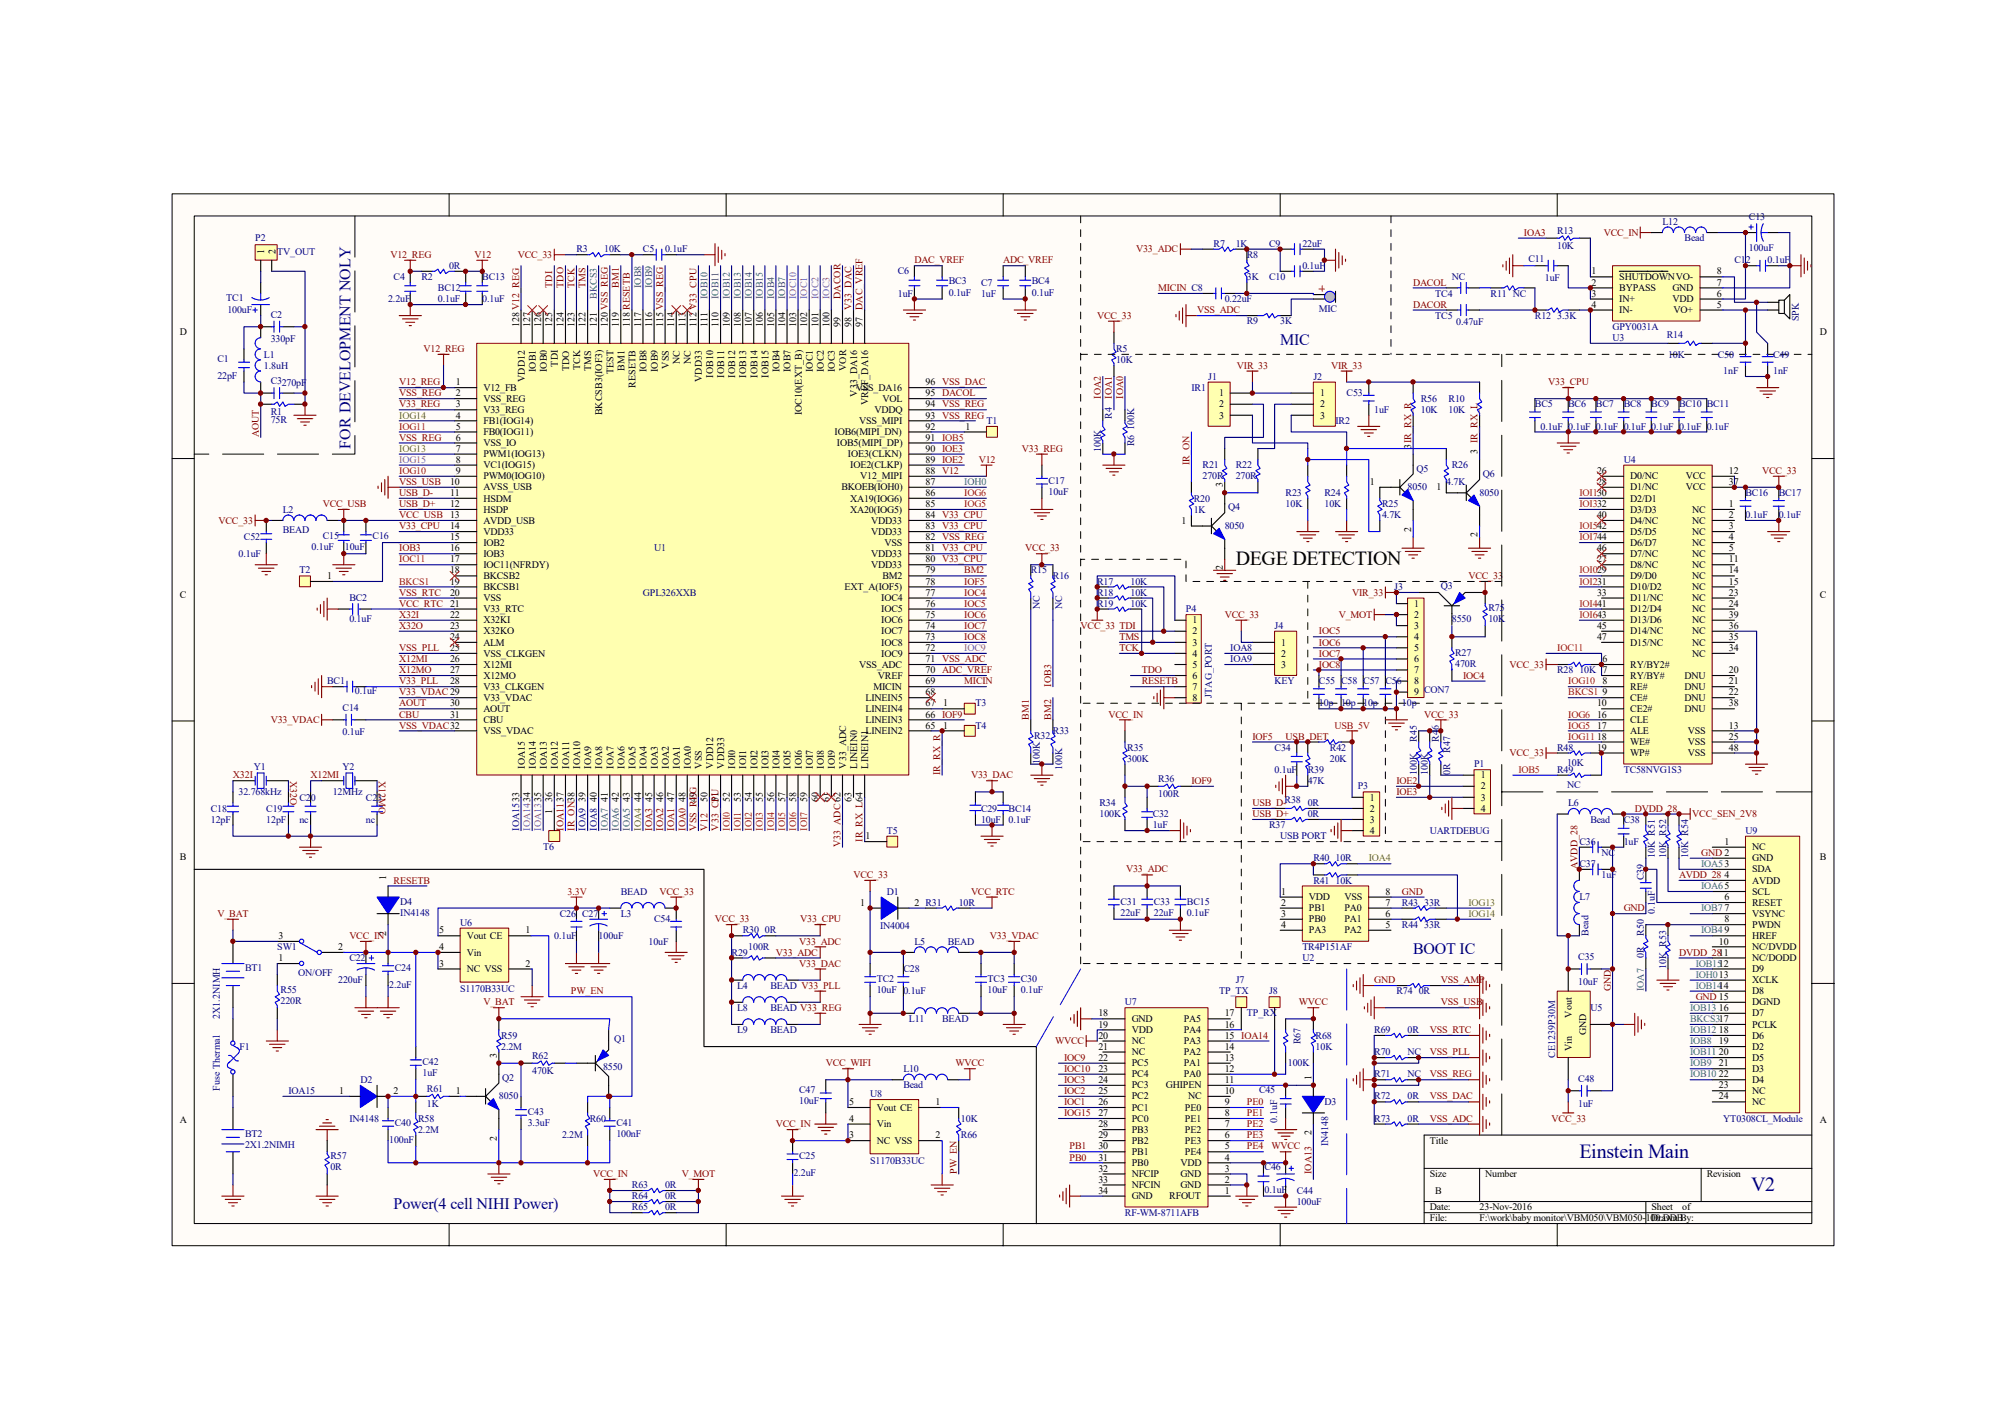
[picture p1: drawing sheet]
<svg xmlns="http://www.w3.org/2000/svg" width="297mm" height="210mm" viewBox="0 0 297 210" stroke-linecap="round" stroke-linejoin="round" font-family="sans-serif">
<defs><g id="words">
<text font-size="3" x="183" y="83.7">DEGE DETECTION</text>
<g font-size="3" fill="#000080">
<text x="233.9" y="171.5">Einstein Main</text>
<text x="259.3" y="176.4">V2</text>
</g>
<g font-size="2.4" fill="#000080">
<text x="189.6" y="51.1">MIC</text>
<text x="51.9" y="66.4" transform="rotate(-90 51.9 66.4)">FOR DEVELOPMENT NOLY</text>
<text x="209.3" y="141.3">BOOT IC</text>
<text x="58.3" y="179">Power(4 cell NIHI Power)</text>
</g>
<g font-size="1.5" fill="#000080">
<text x="37.8" y="35.7">P2</text>
<text x="230.6" y="34.6">R13</text>
<text x="246.2" y="33.3">L12</text>
<text x="249.4" y="35.7">Bead</text>
<text x="259" y="32.6">C13</text>
<text x="41.1" y="37.7">TV_OUT</text>
<text x="58.3" y="41.5">C4</text>
<text x="62.4" y="41.5">R2</text>
<text x="66.5" y="39.8">0R</text>
<text x="71.4" y="41.5">BC13</text>
<text x="85.4" y="37.4">R3</text>
<text x="89.5" y="37.4">10K</text>
<text x="95.2" y="37.4">C5</text>
<text x="98.5" y="37.4">0.1uF</text>
<text x="132.9" y="40.6">C6</text>
<text x="179.7" y="36.6">R7</text>
<text x="183" y="36.6">1K</text>
<text x="184.6" y="38.2">R8</text>
<text x="184.6" y="41.5">3K</text>
<text x="187.9" y="41.5">C10</text>
<text x="187.9" y="36.6">C9</text>
<text x="192.8" y="39.8">0.1uF</text>
<text x="192.8" y="36.6">22uF</text>
<text x="215" y="41.5">NC</text>
<text x="226.3" y="38.8">C11</text>
<text x="228.8" y="41.6">1uF</text>
<text x="230.6" y="36.9">10K</text>
<text x="256.8" y="39">C12</text>
<text x="259" y="37.2">100uF</text>
<text x="261.7" y="39">0.1uF</text>
<text x="33.5" y="44.6">TC1</text>
<text x="33.7" y="46.4">100uF</text>
<text x="40.1" y="47.1">C2</text>
<text x="57.5" y="44.7">2.2uF</text>
<text x="64.9" y="43.1">BC12</text>
<text x="64.9" y="44.7">0.1uF</text>
<text x="71.4" y="44.7">0.1uF</text>
<text x="132.9" y="43.9">1uF</text>
<text x="140.5" y="42.1">BC3</text>
<text x="140.5" y="43.8">0.1uF</text>
<text x="145.3" y="42.3">C7</text>
<text x="145.3" y="43.9">1uF</text>
<text x="152.8" y="42.1">BC4</text>
<text x="152.8" y="43.8">0.1uF</text>
<text x="181.4" y="44.7">0.22uF</text>
<text x="195.3" y="46.2">MIC</text>
<text x="212.5" y="43.9">TC4</text>
<text x="212.5" y="47.2">TC5</text>
<text x="220.7" y="43.9">R11 NC</text>
<text x="227.3" y="47.2">R12 3.3K</text>
<text x="266.4" y="47.6" transform="rotate(-90 266.4 47.6)">SPK</text>
<text x="32.2" y="53.6">C1</text>
<text x="39.1" y="53">L1</text>
<text x="40.1" y="50.7">330pF</text>
<text x="165.3" y="52.1">R5</text>
<text x="165.3" y="53.8">10K</text>
<text x="184.6" y="48">R9</text>
<text x="189.6" y="48">3K</text>
<text x="215.6" y="48.2">0.47uF</text>
<text x="238.8" y="50.5">U3</text>
<text x="238.8" y="48.9">GPY0031A</text>
<text x="246.8" y="50">R14</text>
<text x="247" y="53">10K</text>
<text x="254.4" y="53">C50</text>
<text x="262.6" y="53">C49</text>
<text x="32.2" y="56.1">22pF</text>
<text x="39.1" y="54.6">1.8uH</text>
<text x="40.1" y="56.9">C3270pF</text>
<text x="176.4" y="57.9">IR1</text>
<text x="178.9" y="56.2">J1</text>
<text x="194.5" y="56.2">J2</text>
<text x="199.4" y="58.7">C53</text>
<text x="210.4" y="59.5">R56</text>
<text x="214.5" y="59.5">R10</text>
<text x="255.2" y="55.4">1nF</text>
<text x="262.6" y="55.4">1nF</text>
<text x="40.1" y="61.5">R1</text>
<text x="40.1" y="62.6">75R</text>
<text x="146.1" y="62.8">T1</text>
<text x="164.7" y="62" transform="rotate(-90 164.7 62)">R4</text>
<text x="197.8" y="62.8">IR2</text>
<text x="203.5" y="61.2">1uF</text>
<text x="210.4" y="61.2">10K</text>
<text x="214.5" y="61.2">10K</text>
<text x="227.3" y="60.3">BC5</text>
<text x="228.1" y="63.6">0.1uF 0.1uF 0.1uF 0.1uF 0.1uF 0.1uF 0.1uF</text>
<text x="232.2" y="60.3">BC6</text>
<text x="236.3" y="60.3">BC7</text>
<text x="240.4" y="60.3">BC8</text>
<text x="244.5" y="60.3">BC9</text>
<text x="248.6" y="60.3">BC10 BC11</text>
<text x="155.3" y="71.6">C17</text>
<text x="163" y="66.9" transform="rotate(-90 163 66.9)">100K</text>
<text x="167.9" y="66.1" transform="rotate(-90 167.9 66.1)">R6 100K</text>
<text x="178.1" y="69.3">R21</text>
<text x="178.1" y="71">270R</text>
<text x="183" y="69.3">R22</text>
<text x="183" y="71">270R</text>
<text x="209.7" y="69.8">Q5</text>
<text x="214.2" y="71.8">4.7K</text>
<text x="215" y="69.3">R26</text>
<text x="219.6" y="70.7">Q6</text>
<text x="240.4" y="68.5">U4</text>
<text x="41.9" y="75.9">L2</text>
<text x="155.3" y="73.3">10uF</text>
<text x="176.8" y="74.3">R20</text>
<text x="176.8" y="75.9">1K</text>
<text x="181.8" y="75.6">Q4</text>
<text x="190.4" y="73.4">R23</text>
<text x="190.4" y="75.1">10K</text>
<text x="196.1" y="73.4">R24</text>
<text x="196.1" y="75.1">10K</text>
<text x="204.7" y="75.1">R25</text>
<text x="204.7" y="76.7">4.7K</text>
<text x="208.4" y="72.6">8050</text>
<text x="219.1" y="73.4">8050</text>
<text x="258.5" y="73.4">BC16</text>
<text x="258.5" y="76.7">0.1uF</text>
<text x="263.4" y="73.4">BC17</text>
<text x="263.4" y="76.7">0.1uF</text>
<text x="35.3" y="82.5">0.1uF</text>
<text x="36.1" y="80">C52</text>
<text x="41.9" y="78.9">BEAD</text>
<text x="46.1" y="81.5">0.1uF</text>
<text x="47.8" y="79.8">C15</text>
<text x="51.1" y="81.5">10uF</text>
<text x="55.2" y="79.8">C16</text>
<text x="96.9" y="81.6">U1</text>
<text x="181.4" y="78.4">8050</text>
<text x="44.3" y="84.9">T2</text>
<text x="51.7" y="89">BC2</text>
<text x="95.2" y="88.2">GPL326XXB</text>
<text x="152.6" y="84.9">R15</text>
<text x="155.9" y="85.7">R16</text>
<text x="162.5" y="89.9">R19</text>
<text x="162.5" y="88.2">R18</text>
<text x="162.5" y="86.6">R17</text>
<text x="167.4" y="89.9">10K</text>
<text x="167.4" y="88.2">10K</text>
<text x="167.4" y="86.6">10K</text>
<text x="206.5" y="87.4">J3</text>
<text x="213.4" y="87.2">Q3</text>
<text x="51.7" y="92.1">0.1uF</text>
<text x="154" y="90.2" transform="rotate(-90 154 90.2)">NC</text>
<text x="157.3" y="90.2" transform="rotate(-90 157.3 90.2)">NC</text>
<text x="175.6" y="90.7">P4</text>
<text x="188.7" y="93.1">J4</text>
<text x="215" y="92.1">8550</text>
<text x="220.4" y="90.5">R75</text>
<text x="220.4" y="92.1">10K</text>
<text x="48.4" y="101.3">BC1</text>
<text x="182.2" y="98">IOA9</text>
<text x="182.2" y="96.4">IOA8</text>
<text x="188.7" y="101.3">KEY</text>
<text x="195.3" y="101.3">C55 C58 C57 C56</text>
<text x="215.5" y="97.1">R27</text>
<text x="215.5" y="98.7">470R</text>
<text x="230.6" y="99.7">R28 10K</text>
<text x="50.7" y="105.3">C14</text>
<text x="52.6" y="102.8">0.1uF</text>
<text x="144.4" y="104.6">T3</text>
<text x="144.4" y="107.9">T4</text>
<text x="179.4" y="103.3" transform="rotate(-90 179.4 103.3)">JTAG_PORT</text>
<text x="195.3" y="104.6">10p</text>
<text x="198.6" y="104.6">10p</text>
<text x="201.9" y="104.6">10p</text>
<text x="207.6" y="104.6">10p</text>
<text x="210.9" y="102.6">CON7</text>
<text x="37.6" y="114">Y1</text>
<text x="50.7" y="108.9">0.1uF</text>
<text x="50.7" y="114">Y2</text>
<text x="153.1" y="109.4">R32</text>
<text x="154" y="113.2" transform="rotate(-90 154 113.2)">100K</text>
<text x="155.9" y="108.7">R33</text>
<text x="157.3" y="114" transform="rotate(-90 157.3 114)">100K</text>
<text x="166.9" y="111.2">R35</text>
<text x="166.9" y="112.8">300K</text>
<text x="188.7" y="111.2">C34</text>
<text x="196.9" y="111.2">R42</text>
<text x="196.9" y="112.8">20K</text>
<text x="209.8" y="109.9" transform="rotate(-90 209.8 109.9)">R45</text>
<text x="213.1" y="109.9" transform="rotate(-90 213.1 109.9)">R46</text>
<text x="214.7" y="111.5" transform="rotate(-90 214.7 111.5)">R47</text>
<text x="218.3" y="113.6">P1</text>
<text x="230.6" y="111.2">R48</text>
<text x="232" y="113.5">10K</text>
<text x="35.3" y="117.7">32.768kHz</text>
<text x="44.3" y="118.6">C20</text>
<text x="49.3" y="117.7">12MHz</text>
<text x="54.2" y="118.6">C23</text>
<text x="162.8" y="119.4">R34</text>
<text x="171.5" y="115.8">R36</text>
<text x="171.5" y="118">100R</text>
<text x="188.7" y="114.4">0.1uF</text>
<text x="190.2" y="118.9">R38</text>
<text x="193.7" y="114.4">R39</text>
<text x="193.7" y="116.1">47K</text>
<text x="193.7" y="119.4">0R</text>
<text x="201" y="116.9">P3</text>
<text x="209.8" y="114.8" transform="rotate(-90 209.8 114.8)">100K</text>
<text x="211.4" y="114.8" transform="rotate(-90 211.4 114.8)">100K</text>
<text x="214.7" y="114.8" transform="rotate(-90 214.7 114.8)">0R</text>
<text x="230.6" y="114.4">R49</text>
<text x="232" y="116.7">NC</text>
<text x="232.2" y="119.4">L6</text>
<text x="240.4" y="114.4">TC58NVG1S3</text>
<text x="31.2" y="120.2">C18</text>
<text x="31.2" y="121.8">12pF</text>
<text x="39.4" y="120.2">C19</text>
<text x="39.4" y="121.8">12pF</text>
<text x="44.3" y="121.8">nc</text>
<text x="54.2" y="121.8">nc</text>
<text x="76.9" y="123" transform="rotate(-90 76.9 123)">IOA1533</text>
<text x="80.4" y="125.9">T6</text>
<text x="86.7" y="123" transform="rotate(-90 86.7 123)">IOA9</text>
<text x="88.4" y="123" transform="rotate(-90 88.4 123)">IOA8</text>
<text x="131.3" y="123.5">T5</text>
<text x="145.3" y="120.2">C29</text>
<text x="145.3" y="121.8">10uF</text>
<text x="149.3" y="120.2">BC14</text>
<text x="149.3" y="121.8">0.1uF</text>
<text x="162.8" y="121">100K</text>
<text x="170.7" y="121">C32</text>
<text x="170.7" y="122.6">1uF</text>
<text x="187.9" y="122.6">R37</text>
<text x="189.6" y="124.3">USB PORT</text>
<text x="193.7" y="121">0R</text>
<text x="211.7" y="123.5">UARTDEBUG</text>
<text x="233.9" y="125.1">C36</text>
<text x="235.5" y="121.8">Bead</text>
<text x="240.4" y="121.8">C38</text>
<text x="240.4" y="125.1">1uF</text>
<text x="258.5" y="123.5">U9</text>
<text x="194.5" y="130.9">R41 10K</text>
<text x="194.5" y="127.6">R40 10R</text>
<text x="233.9" y="128.4">C37</text>
<text x="237.1" y="126.7">NC</text>
<text x="237.1" y="130">1uF</text>
<text x="243.4" y="130.4" transform="rotate(-90 243.4 130.4)">C39</text>
<text x="245.1" y="127.1" transform="rotate(-90 245.1 127.1)">10K R51</text>
<text x="246.7" y="127.1" transform="rotate(-90 246.7 127.1)">10K R52</text>
<text x="250" y="127.1" transform="rotate(-90 250 127.1)">10K R54</text>
<text x="59.3" y="134">D4</text>
<text x="59.3" y="135.6">IN4148</text>
<text x="68.1" y="137.1">U6</text>
<text x="82.9" y="135.8">C26 C27</text>
<text x="91.9" y="135.8">L3</text>
<text x="91.9" y="132.5">BEAD</text>
<text x="96.9" y="136.6">C54</text>
<text x="130.3" y="137.6">IN4004</text>
<text x="131.3" y="132.5">D1</text>
<text x="142" y="134.1">10R</text>
<text x="165.9" y="134">C31</text>
<text x="165.9" y="135.6">22uF</text>
<text x="170.9" y="134">C33</text>
<text x="170.9" y="135.6">22uF</text>
<text x="175.8" y="134">BC15</text>
<text x="175.8" y="135.6">0.1uF</text>
<text x="207.6" y="134.1">R43 33R</text>
<text x="207.6" y="137.4">R44 33R</text>
<text x="233.9" y="133.3">L7</text>
<text x="245.1" y="135.3" transform="rotate(-90 245.1 135.3)">0.1uF</text>
<text x="36.3" y="143.8">BT1</text>
<text x="41.1" y="140.7">SW1</text>
<text x="51.7" y="142.3">C22</text>
<text x="58.5" y="143.8">C24</text>
<text x="82.1" y="139">0.1uF</text>
<text x="88.6" y="139">100uF</text>
<text x="96" y="139.9">10uF</text>
<text x="108.3" y="141.5">R29</text>
<text x="110" y="138.2">R30 0R</text>
<text x="110.8" y="140.7">100R</text>
<text x="133.8" y="144">C28</text>
<text x="135.4" y="139.9">L5</text>
<text x="140.3" y="139.9">BEAD</text>
<text x="192.8" y="142.3">U2</text>
<text x="192.8" y="140.7">TR4P151AF</text>
<text x="233.7" y="142.2">C35</text>
<text x="235.2" y="138.6" transform="rotate(-90 235.2 138.6)">Bead</text>
<text x="243.4" y="141.9" transform="rotate(-90 243.4 141.9)">0R</text>
<text x="243.4" y="138.6" transform="rotate(-90 243.4 138.6)">R50</text>
<text x="246.7" y="143.5" transform="rotate(-90 246.7 143.5)">10K R53</text>
<text x="41.5" y="147.1">R55</text>
<text x="41.5" y="148.7">220R</text>
<text x="44.2" y="144.5">ON/OFF</text>
<text x="50.1" y="145.6">220uF</text>
<text x="57.6" y="146.3">2.2uF</text>
<text x="68.1" y="146.9">S1170B33UC</text>
<text x="109.2" y="146.4">L4</text>
<text x="109.2" y="149.7">L8</text>
<text x="114.1" y="146.4">BEAD V33_PLL</text>
<text x="114.1" y="149.7">BEAD V33_REG</text>
<text x="129.8" y="145.4">TC2</text>
<text x="129.8" y="147.1">10uF 0.1uF</text>
<text x="146.2" y="145.4">TC3</text>
<text x="146.2" y="147.1">10uF</text>
<text x="151.2" y="145.4">C30</text>
<text x="151.2" y="147.1">0.1uF</text>
<text x="166.6" y="148.9">U7</text>
<text x="180.5" y="147.2">TP_TX</text>
<text x="183" y="145.6">J7</text>
<text x="187.9" y="147.2">J8</text>
<text x="206.8" y="147.2">R74 0R</text>
<text x="233.7" y="145.9">10uF</text>
<text x="235.5" y="149.7">U5</text>
<text x="32.6" y="150.9" transform="rotate(-90 32.6 150.9)">2X1.2NIMH</text>
<text x="35.5" y="155.4">F1</text>
<text x="74.2" y="153.8">R59</text>
<text x="74.2" y="155.4">2.2M</text>
<text x="90.9" y="154.3">Q1</text>
<text x="109.2" y="153">L9</text>
<text x="114.1" y="153">BEAD</text>
<text x="134.6" y="151.3">L11</text>
<text x="139.5" y="151.3">BEAD</text>
<text x="184.6" y="150.5">TP_RX</text>
<text x="192.5" y="154.6" transform="rotate(-90 192.5 154.6)">R67</text>
<text x="194.8" y="153.8">R68</text>
<text x="194.8" y="155.4">10K</text>
<text x="203.5" y="153">R69</text>
<text x="208.4" y="153">0R</text>
<text x="32.6" y="161.5" transform="rotate(-90 32.6 161.5)">Fuse Thermal</text>
<text x="53.4" y="160.4">D2</text>
<text x="62.6" y="157.7">C42</text>
<text x="62.6" y="159.4">1uF</text>
<text x="63.2" y="161.7">R61</text>
<text x="74.4" y="160">Q2</text>
<text x="78.8" y="156.8">R62</text>
<text x="78.8" y="159">470K</text>
<text x="89.3" y="158.4">8550</text>
<text x="118.3" y="161.8">C47</text>
<text x="133.8" y="158.7">L10</text>
<text x="133.8" y="161.2">Bead</text>
<text x="186.4" y="161.8">C45</text>
<text x="190.7" y="157.9">100K</text>
<text x="203.5" y="156.3">R70</text>
<text x="203.5" y="159.6">R71</text>
<text x="208.4" y="156.3">NC</text>
<text x="208.4" y="159.6">NC</text>
<text x="230.3" y="156.6" transform="rotate(-90 230.3 156.6)">CE1239P30M</text>
<text x="233.7" y="160.2">C48</text>
<text x="42.7" y="162">IOA15</text>
<text x="51.7" y="166.1">IN4148</text>
<text x="58.5" y="166.8">C40</text>
<text x="61.9" y="166.1">R58</text>
<text x="61.9" y="167.7">2.2M</text>
<text x="63.2" y="164">1K</text>
<text x="73.9" y="162.8">8050</text>
<text x="78.1" y="165.1">C43</text>
<text x="78.1" y="166.8">3.3uF</text>
<text x="87.3" y="166.1">R60</text>
<text x="91.3" y="166.8">C41</text>
<text x="118.3" y="163.5">10uF</text>
<text x="128.8" y="162.5">U8</text>
<text x="142.3" y="166.1">10K</text>
<text x="189.1" y="166.3" transform="rotate(-90 189.1 166.3)">0.1uF</text>
<text x="196.1" y="163.6">D3</text>
<text x="203.5" y="162.8">R72</text>
<text x="203.5" y="166.1">R73</text>
<text x="208.4" y="162.8">0R</text>
<text x="208.4" y="166.1">0R</text>
<text x="233.7" y="164">1uF</text>
<text x="255.2" y="166.1">YT0308CL_Module</text>
<text x="36.3" y="168.4">BT2</text>
<text x="36.3" y="170">2X1.2NIMH</text>
<text x="48.9" y="171.7">R57</text>
<text x="48.9" y="173.3">0R</text>
<text x="57.6" y="169.2">100nF</text>
<text x="83.2" y="168.6">2.2M</text>
<text x="91.3" y="168.4">100nF</text>
<text x="118.3" y="171.7">C25</text>
<text x="128.8" y="172.3">S1170B33UC</text>
<text x="142.3" y="168.6">R66</text>
<text x="187.3" y="173.3">C46</text>
<text x="196.7" y="169.7" transform="rotate(-90 196.7 169.7)">IN4148</text>
<text x="93.6" y="175.9">R63</text>
<text x="93.6" y="177.6">R64</text>
<text x="93.6" y="179.2">R65</text>
<text x="98.5" y="175.9">0R</text>
<text x="98.5" y="177.6">0R</text>
<text x="98.5" y="179.2">0R</text>
<text x="117.5" y="174.1">2.2uF</text>
<text x="187.3" y="176.6">0.1uF</text>
<text x="192" y="176.8">C44</text>
<text x="192" y="178.4">100uF</text>
<text x="166.6" y="180">RF-WM-8711AFB</text>
</g>
<g font-size="1.5" fill="#800000">
<text x="225.7" y="34.9">IOA3</text>
<text x="237.5" y="34.9">VCC_IN</text>
<text x="57.8" y="38.2">V12_REG</text>
<text x="70.3" y="38.2">V12</text>
<text x="76.7" y="38.2">VCC_33</text>
<text x="135.4" y="39">DAC_VREF</text>
<text x="148.5" y="39">ADC_VREF</text>
<text x="168.2" y="37.4">V33_ADC</text>
<text x="81.8" y="42.6" transform="rotate(-90 81.8 42.6)">TDI</text>
<text x="83.4" y="42.6" transform="rotate(-90 83.4 42.6)">TDO</text>
<text x="85.1" y="42.6" transform="rotate(-90 85.1 42.6)">TCK</text>
<text x="86.7" y="42.6" transform="rotate(-90 86.7 42.6)">TMS</text>
<text x="91.6" y="42.6" transform="rotate(-90 91.6 42.6)">BM1</text>
<text x="124.5" y="44.3" transform="rotate(-90 124.5 44.3)">DACOR</text>
<text x="162.5" y="47.2">VCC_33</text>
<text x="171.5" y="43.1">MICIN C8</text>
<text x="177.2" y="46.4">VSS_ADC</text>
<text x="209.3" y="45.6">DACOR</text>
<text x="209.3" y="42.3">DACOL</text>
<text x="62.7" y="52.1">V12_REG</text>
<text x="59.1" y="57">V12_REG</text>
<text x="59.1" y="58.7">VSS_REG</text>
<text x="163" y="59" transform="rotate(-90 163 59)">IOA2</text>
<text x="164.7" y="59" transform="rotate(-90 164.7 59)">IOA1</text>
<text x="166.3" y="59" transform="rotate(-90 166.3 59)">IOA0</text>
<text x="183.2" y="54.6">VIR_33</text>
<text x="197.1" y="54.6">VIR_33</text>
<text x="229.3" y="57">V33_CPU</text>
<text x="38.3" y="64.8" transform="rotate(-90 38.3 64.8)">AOUT</text>
<text x="59.1" y="60.3">V33_REG</text>
<text x="59.1" y="65.3">VSS_REG</text>
<text x="59.1" y="71.8">VSS_USB</text>
<text x="144.9" y="68.5">V12</text>
<text x="151.3" y="66.9">V33_REG</text>
<text x="176.1" y="68.9" transform="rotate(-90 176.1 68.9)">IR_ON</text>
<text x="260.9" y="70.2">VCC_33</text>
<text x="32.4" y="77.6">VCC_33</text>
<text x="47.8" y="75.1">VCC_USB</text>
<text x="59.1" y="73.4">USB_D-</text>
<text x="59.1" y="75.1">USB_D+</text>
<text x="59.1" y="76.7">VCC_USB</text>
<text x="59.1" y="78.4">V33_CPU</text>
<text x="59.1" y="81.6">IOB3</text>
<text x="151.8" y="81.6">VCC_33</text>
<text x="59.1" y="88.2">VSS_RTC</text>
<text x="59.1" y="89.9">VCC_RTC</text>
<text x="142.8" y="84.9">BM2</text>
<text x="142.8" y="86.6">IOF5</text>
<text x="142.8" y="88.2">IOC4</text>
<text x="142.8" y="89.9">IOC5</text>
<text x="200.2" y="88.2">VIR_33</text>
<text x="217.4" y="85.7">VCC_33</text>
<text x="59.1" y="91.5">X32I</text>
<text x="59.1" y="93.1">X32O</text>
<text x="142.8" y="91.5">IOC6</text>
<text x="142.8" y="93.1">IOC7</text>
<text x="142.8" y="94.8">IOC8</text>
<text x="160" y="93.1">VCC_33 TDI</text>
<text x="165.8" y="94.8">TMS</text>
<text x="181.4" y="91.5">VCC_33</text>
<text x="195.3" y="93.9">IOC5</text>
<text x="195.3" y="95.6">IOC6</text>
<text x="198.2" y="91.5">V_MOT</text>
<text x="59.1" y="96.4">VSS_PLL</text>
<text x="59.1" y="98">X12MI</text>
<text x="59.1" y="99.7">X12MO</text>
<text x="59.1" y="101.3">V33_PLL</text>
<text x="142.8" y="101.3">MICIN</text>
<text x="155.6" y="101.7" transform="rotate(-90 155.6 101.7)">IOB3</text>
<text x="165.8" y="96.4">TCK</text>
<text x="169.1" y="99.7">TDO</text>
<text x="169.1" y="101.3">RESETB</text>
<text x="195.3" y="97.2">IOC7</text>
<text x="195.3" y="98.9">IOC8</text>
<text x="216.6" y="100.5">IOC4</text>
<text x="223.5" y="98.9">VCC_33</text>
<text x="40.1" y="107.1">V33_VDAC</text>
<text x="59.1" y="103">V33_VDAC 29</text>
<text x="59.1" y="104.6">AOUT</text>
<text x="59.1" y="106.3">CBU</text>
<text x="59.1" y="107.9">VSS_VDAC32</text>
<text x="152.4" y="106.6" transform="rotate(-90 152.4 106.6)">BM1</text>
<text x="155.6" y="106.6" transform="rotate(-90 155.6 106.6)">BM2</text>
<text x="164.1" y="106.3">VCC_IN</text>
<text x="210.9" y="106.3">VCC_33</text>
<text x="185.5" y="109.5">IOF5</text>
<text x="190.4" y="109.5">USB_DET</text>
<text x="223.5" y="112">VCC_33</text>
<text x="34.5" y="115.3">X32I</text>
<text x="43" y="115.6" transform="rotate(90 43 115.6)">X32O</text>
<text x="46" y="115.3">X12MI</text>
<text x="56.1" y="115.6" transform="rotate(90 56.1 115.6)">X12MO</text>
<text x="139.2" y="114.8" transform="rotate(-90 139.2 114.8)">IR_RX_R</text>
<text x="143.8" y="115.3">V33_DAC</text>
<text x="176.4" y="116.1">IOF9</text>
<text x="185.5" y="119.4">USB_D-</text>
<text x="206.8" y="117.7">IOE3</text>
<text x="206.8" y="116.1">IOE2</text>
<text x="83.4" y="123" transform="rotate(-90 83.4 123)">IOA1137</text>
<text x="85.1" y="123" transform="rotate(-90 85.1 123)">IR_ON38</text>
<text x="96.6" y="123" transform="rotate(-90 96.6 123)">IOA3</text>
<text x="98.2" y="123" transform="rotate(-90 98.2 123)">IOA2</text>
<text x="99.8" y="123" transform="rotate(-90 99.8 123)">IOA1</text>
<text x="101.5" y="123" transform="rotate(-90 101.5 123)">IOA0</text>
<text x="103.1" y="123" transform="rotate(-90 103.1 123)">VSS_REG</text>
<text x="104.8" y="123" transform="rotate(-90 104.8 123)">V12</text>
<text x="106.4" y="123" transform="rotate(-90 106.4 123)">V33_CPU</text>
<text x="124.5" y="125.5" transform="rotate(-90 124.5 125.5)">V33_ADC 62</text>
<text x="127.7" y="124.6" transform="rotate(-90 127.7 124.6)">IR_RX_L64</text>
<text x="185.5" y="121">USB_D+</text>
<text x="242.1" y="120.2">DVDD_28</text>
<text x="250.6" y="121">VCC_SEN_2V8</text>
<text x="58.3" y="130.9">RESETB</text>
<text x="126.4" y="130">VCC_33</text>
<text x="166.7" y="129.2">V33_ADC</text>
<text x="233.6" y="128.7" transform="rotate(-90 233.6 128.7)">AVDD_28</text>
<text x="248.6" y="130">AVDD_28</text>
<text x="251.9" y="126.7">GND 2</text>
<text x="32.2" y="135.8">V_BAT</text>
<text x="97.7" y="132.5">VCC_33</text>
<text x="105.9" y="136.6">VCC_33</text>
<text x="118.5" y="136.6">V33_CPU</text>
<text x="143.8" y="132.5">VCC_RTC</text>
<text x="207.6" y="132.5">GND</text>
<text x="240.4" y="134.9">GND</text>
<text x="51.7" y="139">VCC_IN</text>
<text x="114.9" y="141.5">V33_ADC</text>
<text x="118.3" y="139.9">V33_ADC</text>
<text x="118.3" y="143.2">V33_DAC</text>
<text x="146.6" y="139">V33_VDAC</text>
<text x="248.6" y="141.5">DVDD_2811</text>
<text x="71.6" y="148.9">V_BAT</text>
<text x="84.5" y="147.2">PW_EN</text>
<text x="192.3" y="148.9">WVCC</text>
<text x="203.5" y="145.6">GND</text>
<text x="213.4" y="145.6">VSS_AMP</text>
<text x="213.4" y="148.9">VSS_USB</text>
<text x="238.5" y="146.8" transform="rotate(-90 238.5 146.8)">GND</text>
<text x="251.1" y="148.1">GND 15</text>
<text x="156.2" y="154.6">WVCC</text>
<text x="211.7" y="153">VSS_RTC</text>
<text x="122.3" y="157.9">VCC_WIFI</text>
<text x="141.5" y="157.9">WVCC</text>
<text x="157.6" y="157.1">IOC9</text>
<text x="157.6" y="158.7">IOC10</text>
<text x="157.6" y="160.4">IOC3</text>
<text x="211.7" y="156.3">VSS_PLL</text>
<text x="211.7" y="159.6">VSS_REG</text>
<text x="114.9" y="166.9">VCC_IN</text>
<text x="157.6" y="162">IOC2</text>
<text x="157.6" y="163.6">IOC1</text>
<text x="157.6" y="165.3">IOG15</text>
<text x="184.6" y="163.6">PE0</text>
<text x="184.6" y="165.3">PE1</text>
<text x="184.6" y="166.9">PE2</text>
<text x="211.7" y="162.8">VSS_DAC</text>
<text x="211.7" y="166.1">VSS_ADC</text>
<text x="229.8" y="166.1">VCC_33</text>
<text x="141.7" y="173.8" transform="rotate(-90 141.7 173.8)">PW_EN</text>
<text x="158.4" y="170.2">PB1</text>
<text x="158.4" y="171.9">PB0</text>
<text x="184.6" y="168.6">PE3</text>
<text x="184.6" y="170.2">PE4</text>
<text x="188.3" y="170.2">WVCC</text>
<text x="194.2" y="173.8" transform="rotate(-90 194.2 173.8)">IOA13</text>
<text x="87.8" y="174.3">VCC_IN</text>
<text x="100.9" y="174.3">V_MOT</text>
</g>
<g font-size="1.5">
<text x="39.1" y="37.5" transform="rotate(-90 39.1 37.5)">1</text>
<text x="40.8" y="37.5" transform="rotate(-90 40.8 37.5)">2</text>
<text x="235.7" y="40.6">1</text>
<text x="239.8" y="41.5">SHUTDOWNVO-</text>
<text x="254.2" y="40.6">8</text>
<text x="235.7" y="42.3">2</text>
<text x="235.7" y="43.9">3</text>
<text x="235.7" y="45.6">4</text>
<text x="239.8" y="43.1">BYPASS</text>
<text x="239.8" y="44.7">IN+</text>
<text x="239.8" y="46.4">IN-</text>
<text x="247.6" y="44.7">VDD</text>
<text x="247.6" y="43.1">GND</text>
<text x="247.8" y="46.4">VO+</text>
<text x="254.2" y="43.9">6</text>
<text x="254.2" y="42.3">7</text>
<text x="254.2" y="45.6">5</text>
<text x="26.6" y="49.7">D</text>
<text x="76.9" y="48.4" transform="rotate(-90 76.9 48.4)">128 V12_REG</text>
<text x="78.5" y="48.4" transform="rotate(-90 78.5 48.4)">127</text>
<text x="80.2" y="48.4" transform="rotate(-90 80.2 48.4)">126</text>
<text x="81.8" y="48.4" transform="rotate(-90 81.8 48.4)">125</text>
<text x="83.4" y="48.4" transform="rotate(-90 83.4 48.4)">124</text>
<text x="85.1" y="48.4" transform="rotate(-90 85.1 48.4)">123</text>
<text x="86.7" y="48.4" transform="rotate(-90 86.7 48.4)">122</text>
<text x="88.4" y="48.4" transform="rotate(-90 88.4 48.4)">121</text>
<text x="90" y="48.4" transform="rotate(-90 90 48.4)">120 VSS_REG</text>
<text x="91.6" y="48.4" transform="rotate(-90 91.6 48.4)">119</text>
<text x="93.3" y="48.4" transform="rotate(-90 93.3 48.4)">118 RESETB</text>
<text x="94.9" y="48.4" transform="rotate(-90 94.9 48.4)">117</text>
<text x="96.6" y="48.4" transform="rotate(-90 96.6 48.4)">116</text>
<text x="98.2" y="48.4" transform="rotate(-90 98.2 48.4)">115 VSS_REG</text>
<text x="99.8" y="48.4" transform="rotate(-90 99.8 48.4)">114</text>
<text x="100.7" y="54" transform="rotate(-90 100.7 54)">NC</text>
<text x="101.5" y="48.4" transform="rotate(-90 101.5 48.4)">113</text>
<text x="102.3" y="54" transform="rotate(-90 102.3 54)">NC</text>
<text x="103.1" y="48.4" transform="rotate(-90 103.1 48.4)">112 V33_CPU</text>
<text x="104.8" y="48.4" transform="rotate(-90 104.8 48.4)">111</text>
<text x="106.4" y="48.4" transform="rotate(-90 106.4 48.4)">110</text>
<text x="108.1" y="48.4" transform="rotate(-90 108.1 48.4)">109</text>
<text x="109.7" y="48.4" transform="rotate(-90 109.7 48.4)">108</text>
<text x="111.3" y="48.4" transform="rotate(-90 111.3 48.4)">107</text>
<text x="113" y="48.4" transform="rotate(-90 113 48.4)">106</text>
<text x="114.6" y="48.4" transform="rotate(-90 114.6 48.4)">105</text>
<text x="116.2" y="48.4" transform="rotate(-90 116.2 48.4)">104</text>
<text x="117.9" y="48.4" transform="rotate(-90 117.9 48.4)">103</text>
<text x="119.5" y="48.4" transform="rotate(-90 119.5 48.4)">102</text>
<text x="121.2" y="48.4" transform="rotate(-90 121.2 48.4)">101</text>
<text x="122.8" y="48.4" transform="rotate(-90 122.8 48.4)">100</text>
<text x="124.5" y="48.4" transform="rotate(-90 124.5 48.4)">99</text>
<text x="126.1" y="48.4" transform="rotate(-90 126.1 48.4)">98 V33_DAC</text>
<text x="127.7" y="48.4" transform="rotate(-90 127.7 48.4)">97 DAC_VREF</text>
<text x="269.5" y="49.7">D</text>
<text x="67.5" y="57">1</text>
<text x="67.5" y="58.7">2</text>
<text x="71.6" y="57.9">V12_FB</text>
<text x="71.6" y="59.5">VSS_REG</text>
<text x="77.7" y="56.6" transform="rotate(-90 77.7 56.6)">VDD12</text>
<text x="79.3" y="55.1" transform="rotate(-90 79.3 55.1)">IOB1</text>
<text x="81" y="55.1" transform="rotate(-90 81 55.1)">IOB0</text>
<text x="82.6" y="54.3" transform="rotate(-90 82.6 54.3)">TDI</text>
<text x="84.3" y="54.9" transform="rotate(-90 84.3 54.9)">TDO</text>
<text x="85.9" y="54.8" transform="rotate(-90 85.9 54.8)">TCK</text>
<text x="87.5" y="54.9" transform="rotate(-90 87.5 54.9)">TMS</text>
<text x="90.8" y="55.4" transform="rotate(-90 90.8 55.4)">TEST</text>
<text x="92.5" y="54.9" transform="rotate(-90 92.5 54.9)">BM1</text>
<text x="94.1" y="57.4" transform="rotate(-90 94.1 57.4)">RESETB</text>
<text x="95.7" y="55.1" transform="rotate(-90 95.7 55.1)">IOB8</text>
<text x="97.4" y="55.1" transform="rotate(-90 97.4 55.1)">IOB9</text>
<text x="99" y="54.6" transform="rotate(-90 99 54.6)">VSS</text>
<text x="103.9" y="56.6" transform="rotate(-90 103.9 56.6)">VDD33</text>
<text x="105.6" y="55.9" transform="rotate(-90 105.6 55.9)">IOB10</text>
<text x="107.2" y="55.9" transform="rotate(-90 107.2 55.9)">IOB11</text>
<text x="108.9" y="55.9" transform="rotate(-90 108.9 55.9)">IOB12</text>
<text x="110.5" y="55.9" transform="rotate(-90 110.5 55.9)">IOB13</text>
<text x="112.2" y="55.9" transform="rotate(-90 112.2 55.9)">IOB14</text>
<text x="113.8" y="55.9" transform="rotate(-90 113.8 55.9)">IOB15</text>
<text x="115.4" y="55.1" transform="rotate(-90 115.4 55.1)">IOB4</text>
<text x="117.1" y="55.1" transform="rotate(-90 117.1 55.1)">IOB7</text>
<text x="120.4" y="55.1" transform="rotate(-90 120.4 55.1)">IOC1</text>
<text x="122" y="55.1" transform="rotate(-90 122 55.1)">IOC2</text>
<text x="123.6" y="55.1" transform="rotate(-90 123.6 55.1)">IOC3</text>
<text x="125.3" y="54.9" transform="rotate(-90 125.3 54.9)">VOR</text>
<text x="126.7" y="57.9">VSS_DA16</text>
<text x="126.9" y="58.7" transform="rotate(-90 126.9 58.7)">V33_DA16</text>
<text x="130.7" y="59.5">VOL</text>
<text x="137.1" y="58.7">95 DACOL</text>
<text x="137.1" y="57">96 VSS_DAC</text>
<text x="180.5" y="58.7">1</text>
<text x="195.5" y="58.7">1</text>
<text x="67.5" y="60.3">3</text>
<text x="67.5" y="62">4</text>
<text x="67.5" y="63.6">5</text>
<text x="67.5" y="65.3">6</text>
<text x="71.6" y="61.2">V33_REG</text>
<text x="71.6" y="62.8">FB1(IOG14)</text>
<text x="71.6" y="64.4">FB0(IOG11)</text>
<text x="89.2" y="61.5" transform="rotate(-90 89.2 61.5)">BKCSB3(IOF3)</text>
<text x="118.7" y="61.5" transform="rotate(-90 118.7 61.5)">IOC10(EXT_B)</text>
<text x="123.6" y="64.4">IOB6(MIPI_DN)</text>
<text x="127.2" y="62.8">VSS_MIPI</text>
<text x="128.6" y="60" transform="rotate(-90 128.6 60)">VREF_DA16</text>
<text x="129.5" y="61.2">VDDQ</text>
<text x="137.1" y="60.3">94 VSS_REG</text>
<text x="137.1" y="65.3">91 IOB5</text>
<text x="137.1" y="62">93 VSS_REG</text>
<text x="137.1" y="63.6">92</text>
<text x="143" y="63.6">1</text>
<text x="180.5" y="60.3">2</text>
<text x="180.5" y="62">3</text>
<text x="195.5" y="60.3">2</text>
<text x="195.5" y="62">3</text>
<text x="66.7" y="71.8">10</text>
<text x="67.5" y="66.9">7</text>
<text x="67.5" y="68.5">8</text>
<text x="67.5" y="70.2">9</text>
<text x="71.6" y="66.1">VSS_IO</text>
<text x="71.6" y="67.7">PWM1(IOG13)</text>
<text x="71.6" y="69.3">VC1(IOG15)</text>
<text x="71.6" y="71">PWM0(IOG10)</text>
<text x="123.9" y="66.1">IOB5(MIPI_DP)</text>
<text x="125.6" y="67.7">IOE3(CLKN)</text>
<text x="125.9" y="69.3">IOE2(CLKP)</text>
<text x="127.4" y="71">V12_MIPI</text>
<text x="137.1" y="70.2">88 V12</text>
<text x="137.1" y="71.8">87</text>
<text x="137.1" y="68.5">89 IOE2</text>
<text x="137.1" y="66.9">90 IOE3</text>
<text x="202.8" y="71.8">1</text>
<text x="209" y="66.4" transform="rotate(-90 209 66.4)">3IR_RX_R</text>
<text x="218.8" y="67.2" transform="rotate(-90 218.8 67.2)">3 IR_RX_L</text>
<text x="236.5" y="70.2">26</text>
<text x="236.5" y="71.8">28</text>
<text x="241.4" y="71">D0/NC</text>
<text x="249.6" y="71">VCC</text>
<text x="256" y="70.2">12</text>
<text x="256" y="71.8">37</text>
<text x="66.7" y="73.4">11</text>
<text x="66.7" y="75.1">12</text>
<text x="66.7" y="76.7">13</text>
<text x="71.6" y="72.6">AVSS_USB</text>
<text x="71.6" y="74.3">HSDM</text>
<text x="71.6" y="75.9">HSDP</text>
<text x="71.6" y="77.6">AVDD_USB</text>
<text x="124.6" y="72.6">BKOEB(IOH0)</text>
<text x="125.9" y="75.9">XA20(IOG5)</text>
<text x="125.9" y="74.3">XA19(IOG6)</text>
<text x="129" y="77.6">VDD33</text>
<text x="137.1" y="76.7">84 V33_CPU</text>
<text x="137.1" y="75.1">85</text>
<text x="137.1" y="73.4">86</text>
<text x="175" y="77.6">1</text>
<text x="181.1" y="72.2" transform="rotate(-90 181.1 72.2)">3</text>
<text x="212.7" y="72.6">1</text>
<text x="236.5" y="76.7">40</text>
<text x="241.4" y="72.6">D1/NC</text>
<text x="241.4" y="74.3">D2/D1</text>
<text x="241.4" y="75.9">D3/D3</text>
<text x="241.4" y="77.6">D4/NC</text>
<text x="249.6" y="72.6">VCC</text>
<text x="250.6" y="75.9">NC</text>
<text x="250.6" y="77.6">NC</text>
<text x="256" y="75.1">1</text>
<text x="256" y="76.7">2</text>
<text x="66.7" y="78.4">14</text>
<text x="66.7" y="80">15</text>
<text x="66.7" y="81.6">16</text>
<text x="66.7" y="83.3">17</text>
<text x="71.6" y="79.2">VDD33</text>
<text x="71.6" y="80.8">IOB2</text>
<text x="71.6" y="82.5">IOB3</text>
<text x="129" y="82.5">VDD33</text>
<text x="129" y="79.2">VDD33</text>
<text x="131" y="80.8">VSS</text>
<text x="137.1" y="83.3">80 V33_CPU</text>
<text x="137.1" y="81.6">81 V33_CPU</text>
<text x="137.1" y="80">82 VSS_REG</text>
<text x="137.1" y="78.4">83 V33_CPU</text>
<text x="209" y="78.7" transform="rotate(-90 209 78.7)">2</text>
<text x="218.8" y="79.5" transform="rotate(-90 218.8 79.5)">2</text>
<text x="236.5" y="81.6">46</text>
<text x="236.5" y="83.3">27</text>
<text x="241.4" y="79.2">D5/D5</text>
<text x="241.4" y="80.8">D6/D7</text>
<text x="241.4" y="82.5">D7/NC</text>
<text x="250.6" y="79.2">NC</text>
<text x="250.6" y="80.8">NC</text>
<text x="250.6" y="82.5">NC</text>
<text x="256" y="78.4">3</text>
<text x="256" y="80">4</text>
<text x="256" y="81.6">5</text>
<text x="256" y="83.3">11</text>
<text x="26.6" y="88.5">C</text>
<text x="48.4" y="85.7">1</text>
<text x="66.7" y="84.9">18</text>
<text x="66.7" y="86.6">19</text>
<text x="66.7" y="88.2">20</text>
<text x="66.7" y="89.9">21</text>
<text x="71.6" y="84.1">IOC11(NFRDY)</text>
<text x="71.6" y="85.7">BKCSB2</text>
<text x="71.6" y="87.4">BKCSB1</text>
<text x="71.6" y="89">VSS</text>
<text x="125.1" y="87.4">EXT_A(IOF5)</text>
<text x="129" y="84.1">VDD33</text>
<text x="130.5" y="89">IOC4</text>
<text x="130.7" y="85.7">BM2</text>
<text x="137.1" y="89.9">76</text>
<text x="137.1" y="88.2">77</text>
<text x="137.1" y="86.6">78</text>
<text x="137.1" y="84.9">79</text>
<text x="181.1" y="84.5" transform="rotate(-90 181.1 84.5)">2</text>
<text x="209.4" y="89.9">1</text>
<text x="236.5" y="88.2">33</text>
<text x="241.4" y="84.1">D8/NC</text>
<text x="241.4" y="85.7">D9/D0</text>
<text x="241.4" y="87.4">D10/D2</text>
<text x="241.4" y="89">D11/NC</text>
<text x="250.6" y="84.1">NC</text>
<text x="250.6" y="85.7">NC</text>
<text x="250.6" y="87.4">NC</text>
<text x="250.6" y="89">NC</text>
<text x="256" y="84.9">14</text>
<text x="256" y="86.6">15</text>
<text x="256" y="88.2">23</text>
<text x="256" y="89.9">24</text>
<text x="269.5" y="88.5">C</text>
<text x="66.7" y="91.5">22</text>
<text x="66.7" y="93.1">23</text>
<text x="66.7" y="94.8">24</text>
<text x="71.6" y="90.7">V33_RTC</text>
<text x="71.6" y="92.3">X32KI</text>
<text x="71.6" y="93.9">X32KO</text>
<text x="71.6" y="95.6">ALM</text>
<text x="130.5" y="95.6">IOC8</text>
<text x="130.5" y="93.9">IOC7</text>
<text x="130.5" y="92.3">IOC6</text>
<text x="130.5" y="90.7">IOC5</text>
<text x="137.1" y="94.8">73</text>
<text x="137.1" y="93.1">74</text>
<text x="137.1" y="91.5">75</text>
<text x="176.6" y="92.3">1</text>
<text x="176.6" y="93.9">2</text>
<text x="176.6" y="95.6">3</text>
<text x="189.7" y="95.6">1</text>
<text x="209.4" y="91.5">2</text>
<text x="209.4" y="93.1">3</text>
<text x="209.4" y="94.8">4</text>
<text x="236.5" y="93.1">45</text>
<text x="236.5" y="94.8">47</text>
<text x="241.4" y="90.7">D12/D4</text>
<text x="241.4" y="92.3">D13/D6</text>
<text x="241.4" y="93.9">D14/NC</text>
<text x="241.4" y="95.6">D15/NC</text>
<text x="250.6" y="90.7">NC</text>
<text x="250.6" y="92.3">NC</text>
<text x="250.6" y="93.9">NC</text>
<text x="250.6" y="95.6">NC</text>
<text x="256" y="91.5">39</text>
<text x="256" y="93.1">36</text>
<text x="256" y="94.8">35</text>
<text x="66.7" y="96.4">25</text>
<text x="66.7" y="98">26</text>
<text x="66.7" y="99.7">27</text>
<text x="66.7" y="101.3">28</text>
<text x="71.6" y="97.2">VSS_CLKGEN</text>
<text x="71.6" y="98.9">X12MI</text>
<text x="71.6" y="100.5">X12MO</text>
<text x="127.2" y="98.9">VSS_ADC</text>
<text x="130" y="100.5">VREF</text>
<text x="130.5" y="97.2">IOC9</text>
<text x="137.1" y="96.4">72</text>
<text x="137.1" y="101.3">69</text>
<text x="137.1" y="99.7">70 ADC_VREF</text>
<text x="137.1" y="98">71 VSS_ADC</text>
<text x="176.6" y="97.2">4</text>
<text x="176.6" y="98.9">5</text>
<text x="176.6" y="100.5">6</text>
<text x="189.7" y="97.2">2</text>
<text x="189.7" y="98.9">3</text>
<text x="209.4" y="96.4">5</text>
<text x="209.4" y="98">6</text>
<text x="209.4" y="99.7">7</text>
<text x="209.4" y="101.3">8</text>
<text x="237.3" y="98">6</text>
<text x="237.3" y="99.7">7</text>
<text x="237.3" y="101.3">8</text>
<text x="241.4" y="98.9">RY/BY2#</text>
<text x="241.4" y="100.5">RY/BY#</text>
<text x="249.4" y="100.5">DNU</text>
<text x="250.6" y="97.2">NC</text>
<text x="256" y="99.7">20</text>
<text x="256" y="101.3">21</text>
<text x="256" y="96.4">34</text>
<text x="66.7" y="104.6">30</text>
<text x="66.7" y="106.3">31</text>
<text x="71.6" y="102.2">V33_CLKGEN</text>
<text x="71.6" y="103.8">V33_VDAC</text>
<text x="71.6" y="105.4">AOUT</text>
<text x="71.6" y="107.1">CBU</text>
<text x="128.2" y="107.1">LINEIN3</text>
<text x="128.2" y="105.4">LINEIN4</text>
<text x="128.2" y="103.8">LINEIN5</text>
<text x="129.3" y="102.2">MICIN</text>
<text x="137.1" y="107.9">65</text>
<text x="137.1" y="106.3">66 IOF9</text>
<text x="137.1" y="104.6">67</text>
<text x="137.1" y="103">68</text>
<text x="139.7" y="104.6">1</text>
<text x="139.7" y="107.9">1</text>
<text x="176.6" y="102.2">7</text>
<text x="176.6" y="103.8">8</text>
<text x="209.4" y="103">9</text>
<text x="236.5" y="104.6">10</text>
<text x="236.5" y="106.3">16</text>
<text x="236.5" y="107.9">17</text>
<text x="237.3" y="103">9</text>
<text x="241.4" y="102.2">RE#</text>
<text x="241.4" y="103.8">CE#</text>
<text x="241.4" y="105.4">CE2#</text>
<text x="241.4" y="107.1">CLE</text>
<text x="249.4" y="102.2">DNU</text>
<text x="249.4" y="103.8">DNU</text>
<text x="249.4" y="105.4">DNU</text>
<text x="256" y="103">22</text>
<text x="256" y="104.6">38</text>
<text x="256" y="107.9">13</text>
<text x="71.6" y="108.7">VSS_VDAC</text>
<text x="77.7" y="113.8" transform="rotate(-90 77.7 113.8)">IOA15</text>
<text x="79.3" y="113.8" transform="rotate(-90 79.3 113.8)">IOA14</text>
<text x="81" y="113.8" transform="rotate(-90 81 113.8)">IOA13</text>
<text x="82.6" y="113.8" transform="rotate(-90 82.6 113.8)">IOA12</text>
<text x="84.3" y="113.8" transform="rotate(-90 84.3 113.8)">IOA11</text>
<text x="85.9" y="113.8" transform="rotate(-90 85.9 113.8)">IOA10</text>
<text x="87.5" y="113.8" transform="rotate(-90 87.5 113.8)">IOA9</text>
<text x="89.2" y="113.8" transform="rotate(-90 89.2 113.8)">IOA8</text>
<text x="90.8" y="113.8" transform="rotate(-90 90.8 113.8)">IOA7</text>
<text x="92.5" y="113.8" transform="rotate(-90 92.5 113.8)">IOA6</text>
<text x="94.1" y="113.8" transform="rotate(-90 94.1 113.8)">IOA5</text>
<text x="95.7" y="113.8" transform="rotate(-90 95.7 113.8)">IOA4</text>
<text x="97.4" y="113.8" transform="rotate(-90 97.4 113.8)">IOA3</text>
<text x="99" y="113.8" transform="rotate(-90 99 113.8)">IOA2</text>
<text x="100.7" y="113.8" transform="rotate(-90 100.7 113.8)">IOA1</text>
<text x="102.3" y="113.8" transform="rotate(-90 102.3 113.8)">IOA0</text>
<text x="103.9" y="113.8" transform="rotate(-90 103.9 113.8)">VSS</text>
<text x="105.6" y="113.8" transform="rotate(-90 105.6 113.8)">VDD12</text>
<text x="107.2" y="113.8" transform="rotate(-90 107.2 113.8)">VDD33</text>
<text x="108.9" y="113.8" transform="rotate(-90 108.9 113.8)">IOI0</text>
<text x="110.5" y="113.8" transform="rotate(-90 110.5 113.8)">IOI1</text>
<text x="112.2" y="113.8" transform="rotate(-90 112.2 113.8)">IOI2</text>
<text x="113.8" y="113.8" transform="rotate(-90 113.8 113.8)">IOI3</text>
<text x="115.4" y="113.8" transform="rotate(-90 115.4 113.8)">IOI4</text>
<text x="117.1" y="113.8" transform="rotate(-90 117.1 113.8)">IOI5</text>
<text x="118.7" y="113.8" transform="rotate(-90 118.7 113.8)">IOI6</text>
<text x="120.4" y="113.8" transform="rotate(-90 120.4 113.8)">IOI7</text>
<text x="122" y="113.8" transform="rotate(-90 122 113.8)">IOI8</text>
<text x="123.6" y="113.8" transform="rotate(-90 123.6 113.8)">IOI9</text>
<text x="125.3" y="113.8" transform="rotate(-90 125.3 113.8)">V33_ADC</text>
<text x="126.9" y="113.8" transform="rotate(-90 126.9 113.8)">LINEIN0</text>
<text x="128.2" y="108.7">LINEIN2</text>
<text x="128.6" y="113.8" transform="rotate(-90 128.6 113.8)">LINEIN1</text>
<text x="236.5" y="109.5">18</text>
<text x="236.5" y="111.2">19</text>
<text x="241.4" y="108.7">ALE</text>
<text x="241.4" y="110.3">WE#</text>
<text x="241.4" y="112">WP#</text>
<text x="249.9" y="108.7">VSS</text>
<text x="249.9" y="110.3">VSS</text>
<text x="249.9" y="112">VSS</text>
<text x="256" y="109.5">25</text>
<text x="256" y="111.2">48</text>
<text x="81.8" y="118.7" transform="rotate(-90 81.8 118.7)">36</text>
<text x="86.7" y="118.7" transform="rotate(-90 86.7 118.7)">39</text>
<text x="88.4" y="118.7" transform="rotate(-90 88.4 118.7)">40</text>
<text x="90" y="118.7" transform="rotate(-90 90 118.7)">41</text>
<text x="91.6" y="118.7" transform="rotate(-90 91.6 118.7)">42</text>
<text x="93.3" y="118.7" transform="rotate(-90 93.3 118.7)">43</text>
<text x="94.9" y="118.7" transform="rotate(-90 94.9 118.7)">44</text>
<text x="96.6" y="118.7" transform="rotate(-90 96.6 118.7)">45</text>
<text x="98.2" y="118.7" transform="rotate(-90 98.2 118.7)">46</text>
<text x="99.8" y="118.7" transform="rotate(-90 99.8 118.7)">47</text>
<text x="101.5" y="118.7" transform="rotate(-90 101.5 118.7)">48</text>
<text x="103.1" y="118.7" transform="rotate(-90 103.1 118.7)">49</text>
<text x="104.8" y="118.7" transform="rotate(-90 104.8 118.7)">50</text>
<text x="106.4" y="118.7" transform="rotate(-90 106.4 118.7)">51</text>
<text x="108.1" y="118.7" transform="rotate(-90 108.1 118.7)">52</text>
<text x="109.7" y="118.7" transform="rotate(-90 109.7 118.7)">53</text>
<text x="111.3" y="118.7" transform="rotate(-90 111.3 118.7)">54</text>
<text x="113" y="118.7" transform="rotate(-90 113 118.7)">55</text>
<text x="114.6" y="118.7" transform="rotate(-90 114.6 118.7)">56</text>
<text x="116.2" y="118.7" transform="rotate(-90 116.2 118.7)">57</text>
<text x="117.9" y="118.7" transform="rotate(-90 117.9 118.7)">58</text>
<text x="119.5" y="118.7" transform="rotate(-90 119.5 118.7)">59</text>
<text x="121.2" y="118.7" transform="rotate(-90 121.2 118.7)">60</text>
<text x="122.8" y="118.7" transform="rotate(-90 122.8 118.7)">61</text>
<text x="126.1" y="118.7" transform="rotate(-90 126.1 118.7)">63</text>
<text x="202.8" y="118.6">1</text>
<text x="219.3" y="115.3">1</text>
<text x="219.3" y="116.9">2</text>
<text x="219.3" y="118.6">3</text>
<text x="81.8" y="120.5" transform="rotate(-90 81.8 120.5)">1</text>
<text x="128.2" y="124.3">1</text>
<text x="202.8" y="120.2">2</text>
<text x="202.8" y="121.8">3</text>
<text x="202.8" y="123.5">4</text>
<text x="219.3" y="120.2">4</text>
<text x="255.4" y="125.1">1</text>
<text x="259.5" y="125.9">NC</text>
<text x="26.6" y="127.4">B</text>
<text x="57.2" y="130.4" transform="rotate(-90 57.2 130.4)">1</text>
<text x="255.4" y="130">4</text>
<text x="259.5" y="127.6">GND</text>
<text x="259.5" y="129.2">SDA</text>
<text x="259.5" y="130.9">AVDD</text>
<text x="269.5" y="127.4">B</text>
<text x="127.4" y="134.1">1</text>
<text x="135.4" y="134.1">2 R31</text>
<text x="189.7" y="132.5">1</text>
<text x="189.7" y="134.1">2</text>
<text x="189.7" y="135.8">3</text>
<text x="189.7" y="137.4">4</text>
<text x="193.8" y="133.3">VDD</text>
<text x="193.8" y="134.9">PB1</text>
<text x="193.8" y="136.6">PB0</text>
<text x="199.1" y="136.6">PA1</text>
<text x="199.1" y="134.9">PA0</text>
<text x="199.1" y="133.3">VSS</text>
<text x="205.1" y="137.4">5</text>
<text x="205.1" y="135.8">6</text>
<text x="205.1" y="134.1">7</text>
<text x="205.1" y="132.5">8</text>
<text x="255.4" y="133.3">6</text>
<text x="255.4" y="134.9">7</text>
<text x="255.4" y="136.6">8</text>
<text x="259.5" y="132.5">SCL</text>
<text x="259.5" y="134.1">RESET</text>
<text x="259.5" y="135.8">VSYNC</text>
<text x="259.5" y="137.4">PWDN</text>
<text x="41.2" y="139">3</text>
<text x="41.2" y="142.3">1</text>
<text x="50.1" y="140.7">2</text>
<text x="57.2" y="138.6" transform="rotate(-90 57.2 138.6)">2</text>
<text x="65" y="143.2">3</text>
<text x="65" y="140.7">4</text>
<text x="65" y="138.2">5</text>
<text x="69.1" y="144">NC VSS</text>
<text x="69.1" y="141.5">Vin</text>
<text x="69.1" y="139">Vout CE</text>
<text x="77.8" y="138.2">1</text>
<text x="77.8" y="143.2">2</text>
<text x="193.8" y="138.2">PA3</text>
<text x="199.1" y="138.2">PA2</text>
<text x="254.5" y="139.9">10</text>
<text x="255.4" y="138.2">9</text>
<text x="259.5" y="139">HREF</text>
<text x="259.5" y="140.7">NC/DVDD</text>
<text x="259.5" y="142.3">NC/DODD</text>
<text x="259.5" y="144">D9</text>
<text x="254.5" y="149.7">16</text>
<text x="259.5" y="145.6">XCLK</text>
<text x="259.5" y="147.2">D8</text>
<text x="259.5" y="148.9">DGND</text>
<text x="162.6" y="150.5">18</text>
<text x="162.6" y="152.2">19</text>
<text x="162.6" y="153.8">20</text>
<text x="162.6" y="155.4">21</text>
<text x="167.6" y="151.3">GND</text>
<text x="167.6" y="153">VDD</text>
<text x="167.6" y="154.6">NC</text>
<text x="175.3" y="154.6">PA3</text>
<text x="175.3" y="153">PA4</text>
<text x="175.3" y="151.3">PA5</text>
<text x="181.4" y="155.4">14</text>
<text x="181.4" y="153.8">15 IOA14</text>
<text x="181.4" y="152.2">16</text>
<text x="181.4" y="150.5">17</text>
<text x="232.7" y="155.6" transform="rotate(-90 232.7 155.6)">Vin</text>
<text x="232.7" y="150.7" transform="rotate(-90 232.7 150.7)">Vout</text>
<text x="234.9" y="153.3" transform="rotate(-90 234.9 153.3)">GND</text>
<text x="254.5" y="153">18</text>
<text x="254.5" y="154.6">19</text>
<text x="259.5" y="150.5">D7</text>
<text x="259.5" y="152.2">PCLK</text>
<text x="259.5" y="153.8">D6</text>
<text x="259.5" y="155.4">D2</text>
<text x="73.6" y="156.6" transform="rotate(-90 73.6 156.6)">3</text>
<text x="162.6" y="157.1">22</text>
<text x="162.6" y="158.7">23</text>
<text x="162.6" y="160.4">24</text>
<text x="167.6" y="156.3">NC</text>
<text x="167.6" y="157.9">PC5</text>
<text x="167.6" y="159.6">PC4</text>
<text x="167.6" y="161.2">PC3</text>
<text x="172.7" y="161.2">GHIPEN</text>
<text x="175.3" y="159.6">PA0</text>
<text x="175.3" y="157.9">PA1</text>
<text x="175.3" y="156.3">PA2</text>
<text x="181.4" y="160.4">11</text>
<text x="181.4" y="158.7">12</text>
<text x="181.4" y="157.1">13</text>
<text x="194.2" y="159.9" transform="rotate(-90 194.2 159.9)">1</text>
<text x="254.5" y="156.3">20</text>
<text x="254.5" y="157.9">21</text>
<text x="254.5" y="159.6">22</text>
<text x="254.5" y="161.2">23</text>
<text x="259.5" y="157.1">D5</text>
<text x="259.5" y="158.7">D3</text>
<text x="259.5" y="160.4">D4</text>
<text x="26.6" y="166.3">A</text>
<text x="50.2" y="162">1</text>
<text x="58.3" y="162">2</text>
<text x="67.5" y="162">1</text>
<text x="125.7" y="166.1">4</text>
<text x="125.7" y="163.6">5</text>
<text x="129.8" y="166.9">Vin</text>
<text x="129.8" y="164.5">Vout CE</text>
<text x="138.5" y="163.6">1</text>
<text x="162.6" y="162">25</text>
<text x="162.6" y="163.6">26</text>
<text x="162.6" y="165.3">27</text>
<text x="162.6" y="166.9">28</text>
<text x="167.6" y="162.8">PC2</text>
<text x="167.6" y="164.5">PC1</text>
<text x="167.6" y="166.1">PC0</text>
<text x="167.6" y="167.7">PB3</text>
<text x="175.4" y="167.7">PE2</text>
<text x="175.4" y="166.1">PE1</text>
<text x="175.4" y="164.5">PE0</text>
<text x="175.9" y="162.8">NC</text>
<text x="181.4" y="166.9">7</text>
<text x="181.4" y="165.3">8</text>
<text x="181.4" y="163.6">9</text>
<text x="181.4" y="162">10</text>
<text x="254.5" y="162.8">24</text>
<text x="259.5" y="162">NC</text>
<text x="259.5" y="163.6">NC</text>
<text x="269.5" y="166.3">A</text>
<text x="73.6" y="168.9" transform="rotate(-90 73.6 168.9)">2</text>
<text x="125.7" y="168.6">3</text>
<text x="129.8" y="169.4">NC VSS</text>
<text x="138.5" y="168.6">2</text>
<text x="162.6" y="168.6">29</text>
<text x="162.6" y="170.2">30</text>
<text x="162.6" y="171.9">31</text>
<text x="162.6" y="173.5">32</text>
<text x="167.6" y="169.4">PB2</text>
<text x="167.6" y="171">PB1</text>
<text x="167.6" y="172.7">PB0</text>
<text x="174.8" y="172.7">VDD</text>
<text x="175.4" y="171">PE4</text>
<text x="175.4" y="169.4">PE3</text>
<text x="181.4" y="173.5">3</text>
<text x="181.4" y="171.9">4</text>
<text x="181.4" y="170.2">5</text>
<text x="181.4" y="168.6">6</text>
<text x="194.2" y="168.1" transform="rotate(-90 194.2 168.1)">2</text>
<text x="211.7" y="169.4">Title</text>
<text x="162.6" y="175.1">33</text>
<text x="162.6" y="176.8">34</text>
<text x="167.6" y="174.3">NFCIP</text>
<text x="167.6" y="175.9">NFCIN</text>
<text x="167.6" y="177.6">GND</text>
<text x="173.1" y="177.6">RFOUT</text>
<text x="174.8" y="175.9">GND</text>
<text x="174.8" y="174.3">GND</text>
<text x="181.4" y="176.8">1</text>
<text x="181.4" y="175.1">2</text>
<text x="211.7" y="174.3">Size</text>
<text x="211.7" y="179.2">Date:</text>
<text x="212.5" y="176.8">B</text>
<text x="219.1" y="179.2">23-Nov-2016</text>
<text x="219.9" y="174.3">Number</text>
<text x="244.5" y="179.2">Sheet</text>
<text x="249.1" y="179.2">of</text>
<text x="252.7" y="174.3">Revision</text>
<text x="211.7" y="180.9">File:</text>
<text x="219.1" y="180.9">F:\work\baby monitor\VBM050\VBM050-100.DDB</text>
<text x="244.5" y="180.9">Drawn By:</text>
</g>
<g font-size="1.5" fill="#008080">
<text x="88.4" y="44.3" transform="rotate(-90 88.4 44.3)">BKCS3</text>
<text x="94.9" y="42.6" transform="rotate(-90 94.9 42.6)">IOB8</text>
<text x="96.6" y="42.6" transform="rotate(-90 96.6 42.6)">IOB9</text>
<text x="104.8" y="44.3" transform="rotate(-90 104.8 44.3)">IOB10</text>
<text x="106.4" y="44.3" transform="rotate(-90 106.4 44.3)">IOB11</text>
<text x="108.1" y="44.3" transform="rotate(-90 108.1 44.3)">IOB12</text>
<text x="109.7" y="44.3" transform="rotate(-90 109.7 44.3)">IOB13</text>
<text x="111.3" y="44.3" transform="rotate(-90 111.3 44.3)">IOB14</text>
<text x="113" y="44.3" transform="rotate(-90 113 44.3)">IOB15</text>
<text x="114.6" y="44.3" transform="rotate(-90 114.6 44.3)">IOB4</text>
<text x="116.2" y="44.3" transform="rotate(-90 116.2 44.3)">IOB7</text>
<text x="142.8" y="71.8">IOH0</text>
<text x="90" y="123" transform="rotate(-90 90 123)">IOA7</text>
<text x="91.6" y="123" transform="rotate(-90 91.6 123)">IOA6</text>
<text x="93.3" y="123" transform="rotate(-90 93.3 123)">IOA5</text>
<text x="251.9" y="128.4">IOA53</text>
<text x="251.9" y="131.7">IOA65</text>
<text x="251.9" y="134.9">IOB7</text>
<text x="251.1" y="143.2">IOB1512</text>
<text x="251.9" y="138.2">IOB4</text>
<text x="243.4" y="146.8" transform="rotate(-90 243.4 146.8)">IOA7</text>
<text x="250.3" y="149.7">IOB13</text>
<text x="251.1" y="144.8">IOH013</text>
<text x="251.1" y="146.4">IOB1414</text>
<text x="250.3" y="151.3">BKCS317</text>
<text x="250.3" y="153">IOB12</text>
<text x="250.3" y="154.6">IOB8</text>
<text x="250.3" y="156.3">IOB11</text>
<text x="250.3" y="157.9">IOB9</text>
<text x="250.3" y="159.6">IOB10</text>
</g>
<g font-size="1.5" fill="#bf00bf">
<text x="117.9" y="44.3" transform="rotate(-90 117.9 44.3)">IOC10</text>
<text x="119.5" y="44.3" transform="rotate(-90 119.5 44.3)">IOC1</text>
<text x="121.2" y="44.3" transform="rotate(-90 121.2 44.3)">IOC2</text>
<text x="122.8" y="44.3" transform="rotate(-90 122.8 44.3)">IOC3</text>
<text x="59.1" y="68.5">IOG15</text>
<text x="142.8" y="96.4">IOC9</text>
<text x="78.5" y="123" transform="rotate(-90 78.5 123)">IOA1434</text>
<text x="80.2" y="123" transform="rotate(-90 80.2 123)">IOA1335</text>
</g>
<g font-size="1.5" fill="#808000">
<text x="59.1" y="62">IOG14</text>
<text x="59.1" y="66.9">IOG13</text>
<text x="94.9" y="123" transform="rotate(-90 94.9 123)">IOA4</text>
<text x="202.7" y="127.6">IOA4</text>
<text x="217.4" y="134.1">IOG13</text>
<text x="217.4" y="135.8">IOG14</text>
</g>
<g font-size="1.5" fill="#f00">
<text x="59.1" y="63.6">IOG11</text>
<text x="59.1" y="70.2">IOG10</text>
<text x="142.8" y="73.4">IOG6</text>
<text x="142.8" y="75.1">IOG5</text>
<text x="233.9" y="73.4">IOI130</text>
<text x="233.9" y="75.1">IOI332</text>
<text x="59.1" y="83.3">IOC11</text>
<text x="233.9" y="78.4">IOI542</text>
<text x="233.9" y="80">IOI744</text>
<text x="59.1" y="86.6">BKCS1</text>
<text x="233.9" y="84.9">IOI029</text>
<text x="233.9" y="86.6">IOI231</text>
<text x="233.9" y="89.9">IOI441</text>
<text x="233.9" y="91.5">IOI643</text>
<text x="230.6" y="96.4">IOC11</text>
<text x="232.2" y="101.3">IOG10</text>
<text x="232.2" y="103">BKCS1</text>
<text x="232.2" y="106.3">IOG6</text>
<text x="232.2" y="107.9">IOG5</text>
<text x="232.2" y="109.5">IOG11</text>
<text x="224.8" y="114.4">IOB5</text>
<text x="108.1" y="123" transform="rotate(-90 108.1 123)">IOI0</text>
<text x="109.7" y="123" transform="rotate(-90 109.7 123)">IOI1</text>
<text x="111.3" y="123" transform="rotate(-90 111.3 123)">IOI2</text>
<text x="113" y="123" transform="rotate(-90 113 123)">IOI3</text>
<text x="114.6" y="123" transform="rotate(-90 114.6 123)">IOI4</text>
<text x="116.2" y="123" transform="rotate(-90 116.2 123)">IOI5</text>
<text x="117.9" y="123" transform="rotate(-90 117.9 123)">IOI6</text>
<text x="119.5" y="123" transform="rotate(-90 119.5 123)">IOI7</text>
</g>
<g font-size="1.5" fill="#bf0000">
<text x="197.6" y="107.9">USB_5V</text>
<text x="84" y="132.5">3.3V</text>
</g>
</g></defs>
<path d="M25.5 28.7h246.1v155.8h-246.1z" fill="#fffcf8"/>
<g fill="none" stroke="#000" stroke-width=".15">
<path d="M25.5 28.7h246.1v155.8h-246.1zM28.8 32h239.5v149.2h-239.5zM66.5 28.7v3.3M107.5 28.7v3.3M148.5 28.7v3.3M189.6 28.7v3.3M230.6 28.7v3.3M25.5 67.9h3.3M268.3 67.9h3.3M25.5 106.8h3.3M268.3 106.8h3.3M25.5 145.6h3.3"/>
<path d="M268.3 145.6h3.3M210.9 173h57.4M210.9 177.9h57.4M210.9 179.6h57.4M219.1 173v4.9M243.7 177.9v3.3M251.9 173v4.9M268.3 168.1h-57.4v13.1M66.5 181.2v3.3M107.5 181.2v3.3M148.5 181.2v3.3M189.6 181.2v3.3"/>
<path d="M230.6 181.2v3.3"/>
</g>
<path d="M70.6 50.9h64v63.9h-64z" fill="#ffffb0"/>
<path d="M70.6 50.8h64v64h-64z" fill="none" stroke="#800000" stroke-width=".15"/>
<g fill="none" stroke="#000" stroke-width=".16">
<path d="M67.3 57.4h3.3M67.3 59h3.3M77.1 45.9v4.9M78.8 45.9v4.9M80.4 45.9v4.9M82.1 45.9v4.9M83.7 45.9v4.9M85.4 45.9v4.9M87 45.9v4.9M88.6 45.9v4.9M90.3 45.9v4.9M91.9 45.9v4.9"/>
<path d="M93.6 45.9v4.9M95.2 45.9v4.9M96.9 45.9v4.9M98.5 45.9v4.9M100.1 45.9v4.9M101.8 45.9v4.9M103.4 45.9v4.9M105 45.9v4.9M106.7 45.9v4.9M108.3 45.9v4.9M110 45.9v4.9M111.6 45.9v4.9"/>
<path d="M113.3 45.9v4.9M114.9 45.9v4.9M116.5 45.9v4.9M118.2 45.9v4.9M119.8 45.9v4.9M121.5 45.9v4.9M123.1 45.9v4.9M124.8 45.9v4.9M126.4 45.9v4.9M128 45.9v4.9M134.6 57.4h3.3M134.6 59h3.3"/>
<path d="M67.3 60.7h3.3M67.3 62.3h3.3M67.3 64h3.3M67.3 65.6h3.3M67.3 67.2h3.3M67.3 68.9h3.3M67.3 70.5h3.3M67.3 72.2h3.3M67.3 73.8h3.3M67.3 75.4h3.3M67.3 77.1h3.3M67.3 78.7h3.3"/>
<path d="M134.6 60.7h3.3M134.6 62.3h3.3M134.6 64h3.3M134.6 65.6h3.3M134.6 67.2h3.3M134.6 68.9h3.3M134.6 70.5h3.3M134.6 72.2h3.3M134.6 73.8h3.3M134.6 75.4h3.3M134.6 77.1h3.3M134.6 78.7h3.3"/>
<path d="M67.3 80.3h3.3M67.3 82h3.3M67.3 83.6h3.3M67.3 85.3h3.3M67.3 86.9h3.3M67.3 88.6h3.3M67.3 90.2h3.3M67.3 91.8h3.3M67.3 93.5h3.3M67.3 95.1h3.3M67.3 96.8h3.3M67.3 98.4h3.3"/>
<path d="M134.6 80.3h3.3M134.6 82h3.3M134.6 83.6h3.3M134.6 85.3h3.3M134.6 86.9h3.3M134.6 88.6h3.3M134.6 90.2h3.3M134.6 91.8h3.3M134.6 93.5h3.3M134.6 95.1h3.3M134.6 96.8h3.3M134.6 98.4h3.3"/>
<path d="M67.3 100h3.3M67.3 101.7h3.3M67.3 103.3h3.3M67.3 105h3.3M67.3 106.6h3.3M67.3 108.2h3.3M77.1 114.8v3.3M78.8 114.8v3.3M80.4 114.8v3.3M82.1 114.8v3.3M83.7 114.8v3.3M85.4 114.8v3.3"/>
<path d="M87 114.8v3.3M88.6 114.8v3.3M90.3 114.8v3.3M91.9 114.8v3.3M93.6 114.8v3.3M95.2 114.8v3.3M96.9 114.8v3.3M98.5 114.8v3.3M100.1 114.8v3.3M101.8 114.8v3.3M103.4 114.8v3.3M105 114.8v3.3"/>
<path d="M106.7 114.8v3.3M108.3 114.8v3.3M110 114.8v3.3M111.6 114.8v3.3M113.3 114.8v3.3M114.9 114.8v3.3M116.5 114.8v3.3M118.2 114.8v3.3M119.8 114.8v3.3M121.5 114.8v3.3M123.1 114.8v3.3M124.8 114.8v3.3"/>
<path d="M126.4 114.8v3.3M128 114.8v3.3M134.6 100h3.3M134.6 101.7h3.3M134.6 103.3h3.3M134.6 105h3.3M134.6 106.6h3.3M134.6 108.2h3.3"/>
</g>
<path d="M258.5 123.8h8v41h-8z" fill="#ffffb0"/>
<path d="M258.5 123.8h8v41h-8z" fill="none" stroke="#800000" stroke-width=".15"/>
<g fill="none" stroke="#000" stroke-width=".16">
<path d="M253.6 125.5h4.9M253.6 127.1h4.9M253.6 128.7h4.9M253.6 130.4h4.9M253.6 132h4.9M253.6 133.6h4.9M253.6 135.3h4.9M253.6 136.9h4.9M253.6 138.6h4.9M253.6 140.2h4.9M253.6 141.9h4.9M253.6 143.5h4.9"/>
<path d="M253.6 145.1h4.9M253.6 146.8h4.9M253.6 148.4h4.9M253.6 150.1h4.9M253.6 151.7h4.9M253.6 153.3h4.9M253.6 155h4.9M253.6 156.6h4.9M253.6 158.3h4.9M253.6 159.9h4.9M253.6 161.5h4.9M253.6 163.2h4.9"/>
</g>
<path d="M240.5 68.9h13v44.2h-13z" fill="#ffffb0"/>
<path d="M240.4 68.9h13.1v44.2h-13.1z" fill="none" stroke="#800000" stroke-width=".15"/>
<g fill="none" stroke="#000" stroke-width=".16">
<path d="M237.1 70.5h3.3M237.1 72.2h3.3M237.1 75.4h3.3M237.1 77.1h3.3M237.1 78.7h3.3M237.1 73.8h3.3M253.6 70.5h3.2M253.6 72.2h3.2M253.6 75.4h3.2M253.6 77.1h3.2M253.6 78.7h3.2M237.1 80.3h3.3"/>
<path d="M237.1 82h3.3M237.1 83.6h3.3M237.1 85.3h3.3M237.1 86.9h3.3M237.1 88.6h3.3M237.1 90.2h3.3M237.1 91.8h3.3M237.1 93.5h3.3M237.1 95.1h3.3M237.1 98.4h3.3M253.6 80.3h3.2M253.6 82h3.2"/>
<path d="M253.6 83.6h3.2M253.6 85.3h3.2M253.6 86.9h3.2M253.6 88.6h3.2M253.6 90.2h3.2M253.6 91.8h3.2M253.6 93.5h3.2M253.6 95.1h3.2M253.6 96.8h3.2M237.1 100h3.3M237.1 101.7h3.3M237.1 103.3h3.3"/>
<path d="M237.1 105h3.3M237.1 108.2h3.3M237.1 109.9h3.3M237.1 111.5h3.3M237.1 106.6h3.3M253.6 100h3.2M253.6 101.7h3.2M253.6 103.3h3.2M253.6 105h3.2M253.6 108.2h3.2M253.6 109.9h3.2M253.6 111.5h3.2"/>
</g>
<g fill="none" stroke="#000080" stroke-width=".16">
<path d="M77.1 39.3v6.6M82.1 39.3v6.6M83.7 39.3v6.6M85.4 39.3v6.6M87 39.3v6.6M88.6 39.3v6.6M90.3 39.3v6.6M91.9 39.3v6.6M95.2 39.3v6.6M96.9 39.3v6.6M98.5 39.3v6.6M103.4 39.3v6.6"/>
<path d="M105 39.3v6.6M106.7 39.3v6.6M108.3 39.3v6.6M110 39.3v6.6M111.6 39.3v6.6M113.3 39.3v6.6M114.9 39.3v6.6M116.5 39.3v6.6M118.2 39.3v6.6M119.8 39.3v6.6M121.5 39.3v6.6M123.1 39.3v6.6"/>
<path d="M124.8 39.3v6.6M126.4 39.3v6.6M128 39.3v6.6M59.1 57.4h8.2M59.1 59h8.2M137.9 57.4h8.2M137.9 59h8.2M59.1 60.7h8.2M59.1 62.3h8.2M59.1 64h8.2M59.1 65.6h8.2M59.1 67.2h8.2"/>
<path d="M59.1 68.9h8.2M59.1 70.5h8.2M59.1 72.2h8.2M59.1 73.8h8.2M59.1 75.4h8.2M59.1 78.7h8.2M137.9 60.7h8.2M137.9 70.5h8.2M137.9 72.2h8.2M137.9 73.8h8.2M137.9 75.4h8.2M137.9 78.7h8.2"/>
<path d="M137.9 77.1h8.2M59.1 80.3h8.2M59.1 82h8.2M59.1 83.6h8.2M59.1 86.9h8.2M59.1 88.6h8.2M59.1 90.2h8.2M59.1 91.8h8.2M59.1 93.5h8.2M59.1 96.8h8.2M59.1 98.4h8.2M137.9 80.3h8.2"/>
<path d="M137.9 82h8.2M137.9 83.6h8.2M137.9 86.9h8.2M137.9 88.6h8.2M137.9 90.2h8.2M137.9 91.8h8.2M137.9 93.5h8.2M137.9 96.8h8.2M137.9 98.4h8.2M137.9 85.3h8.2M137.9 95.1h8.2M59.1 100h8.2"/>
<path d="M59.1 101.7h8.2M59.1 103.3h8.2M59.1 105h8.2M59.1 108.2h8.2M77.1 118.1v4.9M78.8 118.1v4.9M80.4 118.1v4.9M85.4 118.1v4.9M87 118.1v4.9M88.6 118.1v4.9M90.3 118.1v4.9M91.9 118.1v4.9"/>
<path d="M93.6 118.1v4.9M95.2 118.1v4.9M96.9 118.1v4.9M98.5 118.1v4.9M100.1 118.1v4.9M101.8 118.1v4.9M103.4 118.1v4.9M105 118.1v4.9M106.7 118.1v4.9M108.3 118.1v4.9M110 118.1v4.9M111.6 118.1v4.9"/>
<path d="M113.3 118.1v4.9M114.9 118.1v4.9M116.5 118.1v4.9M118.2 118.1v4.9M119.8 118.1v4.9M124.8 118.1v4.9M137.9 100h8.2"/>
</g>
<path d="M146.1 63.2h1.6v1.5h-1.6z" fill="#ffffb0"/>
<path d="M146.1 63.1h1.6v1.6h-1.6z" fill="none" stroke="#800000" stroke-width=".15"/>
<path d="M142.8 64h3.3" fill="none" stroke="#000" stroke-width=".16"/>
<path d="M142.8 104.2h1.6v1.5h-1.6z" fill="#ffffb0"/>
<path d="M142.8 104.1h1.6v1.6h-1.6z" fill="none" stroke="#800000" stroke-width=".15"/>
<path d="M139.5 105h3.3" fill="none" stroke="#000" stroke-width=".16"/>
<path d="M142.8 107.4h1.6v1.6h-1.6z" fill="#ffffb0"/>
<path d="M142.8 107.4h1.6v1.6h-1.6z" fill="none" stroke="#800000" stroke-width=".15"/>
<path d="M139.5 108.2h3.3" fill="none" stroke="#000" stroke-width=".16"/>
<path d="M81.3 123h1.6v1.6h-1.6z" fill="#ffffb0"/>
<path d="M81.3 123h1.6v1.6h-1.6z" fill="none" stroke="#800000" stroke-width=".15"/>
<path d="M258.5 72.2v1.6M258.5 75.4v1.7M263.4 72.2v1.6M263.4 75.4v1.7M230.6 98.4h1.6M235.5 98.4h1.6M82.1 119.7v3.3M230.6 111.5h1.6M235.5 111.5h1.6" fill="none" stroke="#000" stroke-width=".16"/>
<path d="M257.7 74.1h1.6M257.7 75h1.6M258.5 73.8v.3M258.5 75v.4M262.6 74.1h1.6M262.6 75h1.6M263.4 73.8v.3M263.4 75v.4M232.2 98.4h.4l.4-.3 .4 .6 .5-.6 .3 .6 .5-.3h.8M232.2 111.5h.4l.4-.3 .4 .6 .5-.6 .3 .6 .5-.3h.8" fill="none" stroke="#00f" stroke-width=".16"/>
<g fill="none" stroke="#000080" stroke-width=".16">
<path d="M233.9 73.8h3.2M233.9 75.4h3.2M233.9 78.7h3.2M256.8 70.5v1.7h6.6M258.5 77.1h4.9M233.9 80.3h3.2M233.9 85.3h3.2M233.9 86.9h3.2M233.9 90.2h3.2M233.9 91.8h3.2M256.8 93.5h3.3v18h-3.3M232.2 109.9h4.9"/>
<path d="M232.2 108.2h4.9M232.2 103.3h4.9M232.2 101.7h4.9M232.2 106.6h4.9M256.8 109.9h3.3M256.8 108.2h3.3M250.3 135.3h3.3M250.3 138.6h3.3M250.3 127.1h3.3M250.3 143.5h3.3M250.3 145.1h3.3M250.3 146.8h3.3"/>
<path d="M250.3 150.1h3.3M250.3 151.7h3.3M250.3 153.3h3.3M250.3 155h3.3M250.3 156.6h3.3M250.3 158.3h3.3M250.3 159.9h3.3M250.3 148.4h3.3"/>
</g>
<g fill="none" stroke="#800000" stroke-width=".16">
<path d="M261.7 78.7h3.3M262.3 79.2h2.2M262.6 70.5h1.6M262.7 79.7h1.4M263.4 70.5v1.7M263.4 77.1v1.6M228.9 98.4h1.7M228.9 97.6v1.6M263.2 80.2h.4M228.9 111.5h1.7M228.9 110.7v1.6M258.5 113.2h3.2"/>
<path d="M259 113.6h2.3M259.5 114.1h1.3M259.9 114.6h.4M260.1 111.5v1.7"/>
</g>
<path d="M230.6 146.8h4.9v9.8h-4.9z" fill="#ffffb0"/>
<path d="M230.6 146.8h4.9v9.8h-4.9z" fill="none" stroke="#800000" stroke-width=".15"/>
<g fill="none" stroke="#000" stroke-width=".16">
<path d="M230.6 120.5h1.6M233.9 125.5h1.6M233.9 136.9v1.7M235.5 128.7h-1.6v1.7M237.1 125.5h1.7M237.1 128.7h1.7M238.8 120.5h1.6v1.7M240.4 123.8v1.7M243.7 120.5v1.7M243.7 125.5v1.6M243.7 128.7v1.7M243.7 132v1.6"/>
<path d="M243.7 136.9v1.7M247 120.5v1.7M247 125.5v1.6M247 136.9v1.7M248.6 120.5v1.7M248.6 125.5v1.6M232.2 156.6v3.3M233.9 143.5h-1.7v3.3M235.5 151.7h3.3M235.5 143.5h1.6M243.7 141.9v1.6M247 141.9v1.6"/>
<path d="M232.2 161.5h1.7M235.5 161.5h1.6"/>
</g>
<g fill="none" stroke="#00f" stroke-width=".16">
<path d="M233.8 120.5a.81 .81 0 0 0-.8-.8 .81 .81 0 0 0-.8 .8M233.8 135.3a.8 .8 0 0 0-.8 .8 .8 .8 0 0 0 .8 .8M233.8 130.4a.83 .83 0 0 0-.8 .8 .83 .83 0 0 0 .8 .8 .81 .81 0 0 0-.8 .8 .81 .81 0 0 0 .8 .8 .81 .81 0 0 0-.8 .9 .81 .81 0 0 0 .8 .8M235.5 120.5a.8 .8 0 0 0-.8-.8 .8 .8 0 0 0-.8 .8M235.5 125.5h.3M235.5 128.7h.3M235.8 124.6v1.7M235.8 127.9v1.7M236.6 124.6v1.7M236.6 127.9v1.7M236.6 125.5h.5M236.6 128.7h.5"/>
<path d="M238.8 120.5a.81 .81 0 0 0-.9-.8 .81 .81 0 0 0-.8 .8 .81 .81 0 0 0-.8-.8 .81 .81 0 0 0-.8 .8M239.6 123.5h1.6M239.6 122.7h1.6M240.4 122.2v.5M240.4 123.5v.3M242.9 130.7h1.6M242.9 131.5h1.6M243.7 130.4v.3M243.7 131.5v.5M243.7 138.6v.3l.3 .5-.6 .3 .6 .5-.6 .3 .3 .5v.9M243.7 122.2v.8l.3 .5-.6 .3 .6 .5-.6 .3 .3 .5v.4M247 122.2v.8l.3 .5-.6 .3 .6 .5-.6 .3 .3 .5v.4"/>
<path d="M247 138.6v.8l.3 .5-.6 .3 .6 .5-.6 .3 .3 .5v.4M248.6 122.2v.8l.4 .5-.7 .3 .7 .5-.7 .3 .3 .5v.4M233.9 143.5h.3M234.2 142.7v1.6M235 142.7v1.6M235 143.5h.5M233.9 161.5h.3M234.2 160.7v1.6M235 160.7v1.6M235 161.5h.5"/>
</g>
<path d="M233.9 125.5v3.2M240.4 120.5h8.2M243.7 136.9h9.9M243.7 127.1v1.6h1.6v4.9h8.3M243.7 133.6v1.7M247 127.1v4.9h6.6M248.6 127.1v1.6h5M248.6 130.4h5M232.2 159.9v3.3M243.7 143.5v3.3M248.6 141.9h5" fill="none" stroke="#000080" stroke-width=".16"/>
<g fill="none" stroke="#800000" stroke-width=".16">
<path d="M250.3 119.7v1.6M248.6 120.5h1.7M240.4 151.7h1.7M242.1 150.1v3.2M242.5 150.5v2.3M243.1 151v1.4M243.5 151.5v.3M245.3 145.1h3.3M245.8 145.6h2.3M246.3 146.1h1.3M246.8 146.6h.3M247 143.5v1.6"/>
<path d="M231.4 164.8h1.6M232.2 163.2v1.6"/>
</g>
<path d="M192.9 131.2h9.8v8.2h-9.8z" fill="#ffffb0"/>
<path d="M192.8 131.2h9.9v8.2h-9.9z" fill="none" stroke="#800000" stroke-width=".15"/>
<g fill="none" stroke="#000" stroke-width=".16">
<path d="M189.6 132.8h3.2M189.6 134.5h3.2M189.6 136.1h3.2M189.6 137.8h3.2M194.5 129.6h1.6M194.5 127.9h1.6M199.4 129.6h1.6M199.4 127.9h1.6M202.7 132.8h3.3M202.7 134.5h3.3M202.7 136.1h3.3M202.7 137.8h3.3"/>
<path d="M207.6 134.5h1.7M207.6 136.1h1.7M212.5 134.5h1.7M212.5 136.1h1.7"/>
</g>
<path d="M228.9 96.8h8.2v3.2M194.5 129.6v-1.7h-4.9v4.9M201 127.9h5M206 132.8h4.9M206 134.5h1.6M206 136.1h1.6M214.2 134.5h6.5" fill="none" stroke="#000080" stroke-width=".16"/>
<path d="M196.1 129.6h.3l.5-.4 .4 .7 .5-.7 .3 .7 .5-.3h.8M196.1 127.9h.3l.5-.3 .4 .6 .5-.6 .3 .6 .5-.3h.8M209.3 134.5h.3l.5-.3 .3 .6 .5-.6 .3 .6 .5-.3h.8M209.3 136.1h.3l.5-.3 .3 .6 .5-.6 .3 .6 .5-.3h.8" fill="none" stroke="#00f" stroke-width=".16"/>
<path d="M238.8 39.4h12.9v8.1h-12.9z" fill="#ffffb0"/>
<path d="M238.8 39.3h12.9v8.2h-12.9z" fill="none" stroke="#800000" stroke-width=".15"/>
<g fill="none" stroke="#000" stroke-width=".16">
<path d="M227.3 39.3h1.6M228.9 35.3h1.7M230.6 39.3h1.6M233.9 35.3h1.6M258.5 39.3h1.6M261.7 39.3h1.7M214.2 42.6h1.6M214.2 45.9h1.6M217.4 42.6h1.7M217.4 45.9h1.7M220.7 42.6h1.7M225.7 42.6h1.6"/>
<path d="M227.3 45.9h1.6M232.2 45.9h1.7M235.5 41h3.3M235.5 42.6h3.3M235.5 44.3h3.3M235.5 45.9h3.3M239.8 40.2h7.2M247 50.8h1.6M251.8 41h3.2M251.8 42.6h3.2M251.8 44.3h3.2M251.8 45.9h3.2"/>
<path d="M251.9 50.8h1.7M261.7 45.9h1.7M261.7 44.8h1.7M264.2 44.4h-.8v2h.8M265 43.6v3.6l-.8-.8v-1.9z"/>
</g>
<g fill="none" stroke="#00f" stroke-width=".16">
<path d="M228.9 39.3h.4M229.3 38.5v1.7M230.1 38.5v1.7M230.1 39.3h.5M230.6 35.3h.3l.5-.4 .3 .7 .5-.7 .4 .7 .4-.3h.9M260.1 39.3h.5M260.6 38.5v1.7M261.4 39.3h.3M261.4 38.5v1.7M215.8 42.6h.5M215.8 45.9h.5M216.3 41.8v1.7"/>
<path d="M216.3 45.1v1.6M217.1 42.6h.3M217.1 45.9h.3M217.1 41.8v1.7M217.1 45.1v1.6M222.4 42.6h.3l.5-.3 .3 .7 .5-.7 .3 .7 .5-.4h.9M228.9 45.9h.4l.5-.3 .3 .6 .5-.6 .3 .6 .5-.3h.8M248.6 50.8h.8l.5-.3 .4 .7 .5-.7 .3 .7 .5-.4h.3"/>
</g>
<g fill="none" stroke="#000080" stroke-width=".16">
<path d="M232.2 39.3v3.3h3.3v1.7M235.5 35.3v5.7M258.5 34.4v9.9h-3.3M209.3 42.6h4.9M209.3 45.9h4.9M227.3 42.6v3.3h-8.2M233.9 45.9h1.6v4.9h11.5M255.2 41h1.6v3.8h4.9M255.2 45.9h6.5M258.5 45.9v4.9h-4.9M137.9 67.2h4.9M137.9 68.9h4.9"/>
<path d="M137.9 62.3h6.5M137.9 64h4.9M137.9 65.6h4.9M137.9 106.6h4.9"/>
</g>
<path d="M242.9 34.4h1.6M242.9 33.6v1.7M265 39.3h1.7M266.7 37.7v3.3M267.2 38.2v2.3M267.6 38.7v1.3M268.2 39.2v.3" fill="none" stroke="#800000" stroke-width=".16"/>
<circle cx="196.9" cy="43.9" r=".8" fill="#c0c0c0" stroke="#00f" stroke-width=".16"/>
<g fill="none" stroke="#000" stroke-width=".16">
<path d="M178.1 36.9h1.6M183 36.9h1.6v1.6M189.6 36.9h1.6M192.8 36.9h1.7M178.1 43.5h1.6M181.4 43.5h1.6M184.6 41.8v1.7M184.6 46.7h1.7M189.6 40.2h1.6M189.6 46.7h1.6M192.8 40.2h1.7M194.5 43.6h1.6"/>
<path d="M194.5 44.3h1.6M197.8 43.1v1.7"/>
</g>
<path d="M195.3 42.8h.8M195.8 42.3v.8" fill="none" stroke="#ee0e22" stroke-width=".15"/>
<g fill="none" stroke="#00f" stroke-width=".16">
<path d="M179.7 36.9h.8l.5-.3 .4 .6 .4-.6 .4 .6 .5-.3h.3M184.6 38.5v.4l.4 .4-.7 .4 .7 .5-.7 .3 .3 .5v.8M191.2 36.9h.5M191.7 36.1v1.6M191.7 39.3v1.7M192.5 36.9h.3M192.5 36.1v1.6M192.5 39.3v1.7M179.7 43.5h.3M180 42.6v1.7M180.9 42.6v1.7M180.9 43.5h.5"/>
<path d="M186.3 46.7h.8l.5-.3 .3 .7 .5-.7 .3 .7 .5-.4h.4M191.2 40.2h.5M192.5 40.2h.3"/>
</g>
<path d="M176.4 36.9h1.7M184.6 36.9h5v3.3M194.5 36.9h1.6v3.3h-1.6M171.5 43.5h6.6M183 46.7h1.6M183 43.5h11.5M194.5 44.3h-3.3v2.4M137.9 101.7h8.2" fill="none" stroke="#000080" stroke-width=".16"/>
<g fill="none" stroke="#800000" stroke-width=".16">
<path d="M174.8 36.9h1.6M174.8 36.1v1.6M196.1 38.5h1.7M197.8 36.9v3.3M198.2 37.4v2.3M198.8 37.9v1.3M199.2 38.4v.3M174.1 46.6v.3M174.6 46.1v1.3M175.1 45.6v2.3M175.6 46.7h1.6M175.6 45.1v3.3"/>
<path d="M183 91.8h1.6M183.8 91.8v1.7"/>
</g>
<path d="M218.3 114h2.4v6.5h-2.4z" fill="#ffffb0"/>
<path d="M218.3 114h2.4v6.5h-2.4z" fill="none" stroke="#800000" stroke-width=".15"/>
<path d="M210.1 108.2v1.7M210.1 113.2v1.6M211.7 108.2v1.7M211.7 113.2v1.6M213.4 108.2v1.7M213.4 113.2v1.6M216.6 114.8h1.7M216.6 116.4h1.7M216.6 118.1h1.7M216.6 119.7h1.7" fill="none" stroke="#000" stroke-width=".16"/>
<path d="M210.1 109.9v.8l.3 .5-.7 .3 .7 .5-.7 .3 .4 .5v.4M211.7 109.9v.8l.3 .5-.6 .3 .6 .5-.6 .3 .3 .5v.4M213.4 109.9v.8l.3 .5-.7 .3 .7 .5-.7 .3 .4 .5v.4" fill="none" stroke="#00f" stroke-width=".16"/>
<path d="M206.8 116.4h9.8M206.8 118.1h9.8M210.1 108.2h3.3M210.1 114.8v1.6M211.7 114.8v3.3M213.4 114.8h3.2" fill="none" stroke="#000080" stroke-width=".16"/>
<path d="M212.5 106.6h1.7M213.4 106.6v1.6M213.5 119.5v.4M214 119.1v1.3M214.5 118.6v2.3M215 119.7h1.6M215 118.1v3.2" fill="none" stroke="#800000" stroke-width=".16"/>
<path d="M201.9 117.3h2.4v6.5h-2.4z" fill="#ffffb0"/>
<path d="M201.9 117.3h2.4v6.5h-2.4z" fill="none" stroke="#800000" stroke-width=".15"/>
<g fill="none" stroke="#000" stroke-width=".16">
<path d="M188.7 119.7h1.7M192 109.9v1.6M192 113.2v1.6M193.7 119.7h1.6M193.7 114.8v1.6M195.3 109.9h-1.6v1.6M198.6 109.9h1.6M200.2 118.1h1.7M200.2 119.7h1.7M188.7 121.3h1.7M193.7 121.3h1.6M200.2 121.3h1.7"/>
<path d="M200.2 123h1.7"/>
</g>
<path d="M190.4 119.7h.8l.5-.3 .3 .6 .5-.6 .3 .6 .5-.3h.4M191.2 112.8h1.6M191.2 112h1.6M192 111.5v.5M192 112.8v.4M193.7 111.5v.3l.3 .5-.7 .4 .7 .5-.7 .3 .4 .5v.8M195.3 109.9h.8l.5-.4 .3 .7 .5-.7 .4 .7 .4-.3h.4M190.4 121.3h.8l.5-.3 .3 .7 .5-.7 .3 .7 .5-.4h.4" fill="none" stroke="#00f" stroke-width=".16"/>
<path d="M185.5 119.7h3.2M185.5 109.9h8.2M192 114.8v1.6h1.7M195.3 119.7h4.9M200.2 109.9v8.2M185.5 121.3h3.2M195.3 121.3h4.9" fill="none" stroke="#000080" stroke-width=".16"/>
<path d="M188.9 116.3v.3M189.4 115.8v1.3M189.9 115.3v2.3M190.4 116.4h1.6M190.4 114.8v3.3M197.1 122.8v.4M197.6 122.3v1.4M198.1 121.9v2.2M198.6 123h1.6M198.6 121.3v3.3" fill="none" stroke="#800000" stroke-width=".16"/>
<path d="M208.4 88.6h2.5v14.7h-2.5z" fill="#ffffb0"/>
<path d="M208.4 88.6h2.5v14.7h-2.5z" fill="none" stroke="#800000" stroke-width=".15"/>
<g fill="none" stroke="#000" stroke-width=".16">
<path d="M164.9 49.2v1.6M164.9 54.1v1.7M163.3 60.7v1.6M163.3 65.6v1.6M166.6 60.7v1.6M166.6 65.6v1.6M206.8 89.4h1.6M206.8 91h1.6M206.8 92.6h1.6M206.8 94.3h1.6M206.8 95.9h1.6M206.8 97.6h1.6"/>
<path d="M206.8 99.2h1.6M210.1 87.7h2.9l2 2 2-2h2.9M213.8 89.7h2.3M215 89.7v2.8M215 94.3v1.6M215 99.2v1.7M206.8 100.9h1.6M206.8 102.5h1.6"/>
</g>
<path d="M216.1 87.7l.9 .9-1.7 .8z" fill="#00f" stroke="#00f" stroke-width=".16"/>
<path d="M163.3 68.9h3.3M163.8 69.4h2.3M164.3 69.9h1.3M164.8 70.4h.3M164.9 67.2v1.7M203.5 91h1.6M203.5 90.2v1.6M205.1 87.7h1.7M205.1 86.9v1.7M219.1 86.1h1.6M219.9 86.1v1.6" fill="none" stroke="#800000" stroke-width=".16"/>
<path d="M164.9 50.8v.9l.4 .5-.7 .3 .7 .5-.7 .3 .3 .5v.3M163.3 62.3v.8l.3 .5-.6 .4 .6 .5-.6 .3 .3 .5v.3M166.6 62.3v.4l.3 .4-.6 .4 .6 .5-.6 .3 .3 .5v.8M215 95.9v.4l.3 .5-.6 .3 .6 .5-.6 .3 .3 .5v.8" fill="none" stroke="#00f" stroke-width=".16"/>
<path d="M163.3 55.8v4.9M164.9 55.8v4.9M166.6 55.8v4.9M194.5 94.3h12.3M194.5 95.9h12.3M194.5 97.6h12.3M194.5 99.2h12.3M210.1 87.7h-3.3v1.7M215 100.9h4.9" fill="none" stroke="#000080" stroke-width=".16"/>
<path d="M175.6 91h2.3v13.1h-2.3z" fill="#ffffb0"/>
<path d="M175.6 91h2.3v13.1h-2.3z" fill="none" stroke="#800000" stroke-width=".15"/>
<g fill="none" stroke="#000" stroke-width=".16">
<path d="M176.4 76.3v1.6h3M176.4 71.3v1.7M179.4 76.8v2.2M181.4 71.3v4.6l-2 2 2 2v2.9M181.4 66.4v1.7M199.4 68.9v1.6M199.4 73.8v1.6M162.5 90.2h1.6M162.5 88.6h1.6M162.5 86.9h1.6M167.4 90.2h1.7M167.4 88.6h1.7"/>
<path d="M167.4 86.9h1.7M174 91.8h1.6M174 93.5h1.6M174 95.1h1.6M174 96.8h1.6M174 98.4h1.6M34.5 117.3v1.6M34.5 115.6h3.3M39.4 115.6h3.3M42.7 117.3v1.6M46 117.3v1.6M47.6 115.6h3.3"/>
<path d="M49.3 106.6h1.6M52.6 106.6h1.6M52.6 115.6h3.2M55.8 117.3v1.6M166.6 108.2v1.7M166.6 113.2v1.6M166.6 116.4v1.7M169.9 118.1v1.6M169.9 116.4h1.6M174 100h1.6M174 101.7h1.6M174 103.3h1.6"/>
<path d="M174.8 116.4h1.6M34.5 120.5v1.7M42.7 120.5v1.7M46 120.5v1.7M55.8 120.5v1.7M166.6 121.3v1.7M169.9 121.3v1.7"/>
</g>
<path d="M179.7 79l.8-.8 .9 1.7z" fill="#00f" stroke="#00f" stroke-width=".16"/>
<g fill="none" stroke="#00f" stroke-width=".16">
<path d="M176.4 73v.3l.4 .5-.7 .3 .7 .5-.7 .4 .3 .4v.9M181.4 68.1v.8l.3 .5-.7 .3 .7 .5-.7 .3 .4 .5v.3M199.4 70.5v.8l.3 .5-.6 .4 .6 .4-.6 .4 .3 .5v.3M164.1 90.2h.8l.5-.3 .4 .6 .5-.6 .3 .6 .5-.3h.3M164.1 88.6h.8l.5-.4 .4 .7 .5-.7 .3 .7 .5-.3h.3M164.1 86.9h.8l.5-.3 .4 .6 .5-.6 .3 .6 .5-.3h.3M33.7 119.4h1.6M34.5 118.9v.5M37.8 115v1.3M38.1 114.5h1v2.3h-1zM39.4 115v1.3M41.9 119.4h1.6"/>
<path d="M42.7 118.9v.5M45.2 119.4h1.6M46 118.9v.5M50.9 115v1.3M50.9 106.6h.3M51.2 114.5h1v2.3h-1zM51.2 105.8v1.6M52 105.8v1.6M52 106.6h.6M52.6 115v1.3M55 119.4h1.6M55.8 118.9v.5"/>
<path d="M166.6 118.1v.8l.3 .5-.6 .3 .6 .5-.6 .3 .3 .5v.3M166.6 109.9v.8l.3 .5-.6 .3 .6 .5-.6 .3 .3 .5v.4M169.9 119.7v.5M171.5 116.4h.8l.5-.3 .3 .7 .5-.7 .4 .7 .5-.4h.3M33.7 120.2h1.6M34.5 120.2v.3M41.9 120.2h1.6M42.7 120.2v.3M45.2 120.2h1.6M46 120.2v.3M55 120.2h1.6M55.8 120.2v.3"/>
<path d="M169.1 121h1.6M169.1 120.2h1.6M169.9 121v.3"/>
</g>
<g fill="none" stroke="#800000" stroke-width=".16">
<path d="M184.6 54.9h1.7M185.5 54.9v1.7M197.8 78.7h3.2M198.2 79.2h2.4M198.8 79.7h1.3M199.4 77.1v1.6M161.7 91.8h1.6M162.5 90.2v1.6M179.7 84.5h3.3M180.2 84.9h2.3M180.7 85.4h1.3M181.2 85.9h.3"/>
<path d="M181.4 82.8v1.7M199.2 80.2h.4M47.6 105.8v1.6M47.6 106.6h1.7M165.8 106.6h1.6M166.6 106.6v1.6M170.9 103.1v.4M171.3 102.7v1.3M171.8 102.2v2.3M172.3 103.3h1.7M172.3 101.7v3.3M44.3 125.5h3.3"/>
<path d="M44.8 125.9h2.3M45.3 126.4h1.3M45.8 126.9h.3M46 123.8v1.7M173.1 123h1.7M174.8 121.3v3.3M175.3 121.9v2.2M175.8 122.3v1.4M176.3 122.8v.4"/>
</g>
<g fill="none" stroke="#000080" stroke-width=".16">
<path d="M162.5 90.2v-4.9h11.5v6.5M165.8 93.5h8.2M165.8 95.1h8.2M165.8 96.8h8.2M169.1 86.9h3.2v6.6M169.1 88.6h1.6v6.5M169.1 90.2v6.6M34.5 115.6v1.7M42.7 115.6v1.7M47.6 115.6h-1.6v1.7M54.2 106.6h13.1M55.8 115.6v1.7"/>
<path d="M82.1 118.1v1.6M83.7 118.1v1.6M166.6 114.8v1.6h3.3v1.7M167.4 101.7h6.6M167.4 100h6.6M176.4 116.4h3.3M34.5 122.2v1.6h21.3v-1.6M42.7 122.2v1.6M46 122.2v1.6M166.6 123h6.5"/>
</g>
<path d="M37.8 36.3h3.2v2.2h-3.2z" fill="#ffffb0"/>
<path d="M37.8 36.2h3.2v2.3h-3.2z" fill="none" stroke="#800000" stroke-width=".15"/>
<g fill="none" stroke="#000" stroke-width=".16">
<path d="M38.6 38.5v1.7M40.2 38.5v1.7M85.4 37.7h1.6M90.3 37.7h1.6M95.2 37.7h1.7M98.5 37.7h1.6M135.4 39.3v1.7M139.5 39.3v1.7M148.5 39.3v1.7M151.8 39.3v1.7M36.1 51.7v1.6M36.1 54.9v1.7"/>
<path d="M38.6 41.8v1.7M38.6 45.1v1.6M38.6 56.6v1.6h1.6M38.6 59.9h1.6M40.2 48.4h-1.6v1.6M41.9 58.2h1.6M41.9 48.4h1.6M43.5 59.9h1.7M60.7 40.2v1.6M60.7 43.5v1.6M62.4 40.2h1.6M67.3 40.2h1.7v1.6"/>
<path d="M69 43.5v1.6M71.4 40.2v1.6M71.4 43.5v1.6M135.4 42.6v1.7M139.5 42.6v1.7M148.5 42.6v1.7M151.8 42.6v1.7M227.3 59v1.7M232.2 59v1.7M236.3 59v1.7M240.4 59v1.7M244.5 59v1.7"/>
<path d="M248.6 59v1.7M252.7 59v1.7M40.2 77.1h1.7M48.4 77.1h1.7M50.9 77.1v1.6M54.2 77.1v1.6M154.3 68.9v1.6M154.3 72.2v1.6M227.3 62.3v1.7M232.2 62.3v1.7M236.3 62.3v1.7M240.4 62.3v1.7"/>
<path d="M244.5 62.3v1.7M248.6 62.3v1.7M252.7 62.3v1.7M50.1 90.2h1.6M50.9 80.3v1.7M53.4 90.2h1.6M54.2 80.3v1.7M152.6 83.6v1.7M152.6 88.6v1.6M155.9 83.6v1.7M155.9 88.6v1.6M49.3 101.7h1.6"/>
<path d="M52.6 101.7h1.6M144.4 117.3v1.6M148.5 117.3v1.6M152.6 106.6v1.6M152.6 111.5v1.7M155.9 106.6v1.6M155.9 111.5v1.7M34.5 139.4v3.3M41.1 139.4h3.2M108.3 138.6h1.7M113.3 138.6h1.6M128.8 134.5h1.7"/>
<path d="M132.9 134.5h1.7M132.9 132.8v3.3M137.1 134.5h1.6M142 134.5h1.6M144.4 120.5v1.7M148.5 120.5v1.7M164.9 131.2v1.6M164.9 134.5v1.6M169.9 131.2v1.6M169.9 134.5v1.6M174.8 131.2v1.6M174.8 134.5v1.6"/>
<path d="M34.5 145.9v3.3M34.5 150.9v3.3M34.5 159.1v3.2M41.1 142.7h3.2M47.6 141h3.3M108.3 141.9h1.7M108.3 145.1h1.7M108.3 148.4h1.7M108.3 151.7h1.7M113.3 141.9h1.6M116.5 145.1h1.7M116.5 148.4h1.7"/>
<path d="M116.5 151.7h1.7M128.8 142.7v1.6M128.8 145.9v1.7M133.8 141h1.6M133.8 150.1h1.6M133.8 142.7v1.6M133.8 145.9v1.7M142 141h1.6M142 150.1h1.6M145.3 142.7v1.6M145.3 145.9v1.7M150.2 142.7v1.6"/>
<path d="M150.2 145.9v1.7M203.5 153.3h1.6M203.5 156.6h1.6M203.5 159.9h1.6M206.8 145.9h1.6M208.4 153.3h1.7M208.4 156.6h1.7M208.4 159.9h1.7M211.7 145.9h1.7M34.5 164v3.3M34.5 170.6v3.2M93.6 176.3h1.6"/>
<path d="M93.6 177.9h1.6M93.6 179.6h1.6M98.5 176.3h1.6M98.5 177.9h1.6M98.5 179.6h1.6M203.5 163.2h1.6M203.5 166.5h1.6M208.4 163.2h1.7M208.4 166.5h1.7"/>
</g>
<g fill="none" stroke="#00f" stroke-width=".16">
<path d="M87 37.7h.3l.5-.3 .4 .6 .4-.6 .4 .6 .5-.3h.8M96.9 37.7h.3M97.2 36.9v1.6M98 36.9v1.6M98 37.7h.5M35.3 53.6h1.7M35.3 54.4h1.7M36.1 53.3v.3M36.1 54.4v.5M37.3 44.1a2.5 2.5 0 0 0 2.6 0M37.3 45.1h2.6M37.4 45.9h.7"/>
<path d="M37.8 45.6v.6M38.6 53.3a.83 .83 0 0 0-.8 .8 .83 .83 0 0 0 .8 .8 .8 .8 0 0 0-.8 .9 .8 .8 0 0 0 .8 .8M38.6 51.7a.8 .8 0 0 0-.8 .8 .8 .8 0 0 0 .8 .8M38.6 50a.81 .81 0 0 0-.8 .8 .81 .81 0 0 0 .8 .8M38.6 43.5v.9M40.2 58.2h.4M40.2 48.4h.4M40.2 59.9h.4l.5-.4 .3 .7 .5-.7 .3 .7 .5-.3h.8M40.6 47.6v1.6M40.6 57.4v1.6M41.4 58.2h.5M41.4 48.4h.5"/>
<path d="M41.4 47.6v1.6M41.4 57.4v1.6M59.9 42.3h1.7M59.9 43.1h1.7M60.7 41.8v.5M60.7 43.1v.4M64 40.2h.4l.5-.3 .3 .6 .5-.6 .3 .6 .5-.3h.8M68.1 42.3h1.7M68.1 43.1h1.7M69 41.8v.5M69 43.1v.4M70.6 42.3h1.6"/>
<path d="M70.6 43.1h1.6M71.4 41.8v.5M71.4 43.1v.4M134.6 42.3h1.6M134.6 41.5h1.6M135.4 41v.5M135.4 42.3v.3M138.7 42.3h1.6M138.7 41.5h1.6M139.5 41v.5M139.5 42.3v.3M147.7 42.3h1.6"/>
<path d="M147.7 41.5h1.6M148.5 41v.5M148.5 42.3v.3M151 42.3h1.6M151 41.5h1.6M151.8 41v.5M151.8 42.3v.3M48.4 77.1a.83 .83 0 0 0-.8-.8 .83 .83 0 0 0-.8 .8 .81 .81 0 0 0-.8-.8 .81 .81 0 0 0-.9 .8 .83 .83 0 0 0-.8-.8 .83 .83 0 0 0-.8 .8 .8 .8 0 0 0-.8-.8 .8 .8 0 0 0-.8 .8M50.1 79.2h1.6M50.9 78.7v.5M53.4 79.2h1.6M54.2 78.7v.5"/>
<path d="M153.5 70.8h1.6M153.5 71.7h1.6M154.3 70.5v.3M154.3 71.7v.5M226.5 61h1.6M226.5 61.8h1.6M227.3 60.7v.3M227.3 61.8v.5M231.4 61h1.6M231.4 61.8h1.6M232.2 60.7v.3M232.2 61.8v.5"/>
<path d="M235.5 61h1.6M235.5 61.8h1.6M236.3 60.7v.3M236.3 61.8v.5M239.6 61h1.6M239.6 61.8h1.6M240.4 60.7v.3M240.4 61.8v.5M243.7 61h1.6M243.7 61.8h1.6M244.5 60.7v.3M244.5 61.8v.5"/>
<path d="M247.8 61h1.6M247.8 61.8h1.6M248.6 60.7v.3M248.6 61.8v.5M251.9 61h1.7M251.9 61.8h1.7M252.7 60.7v.3M252.7 61.8v.5M50.1 80h1.6M50.9 80v.3M51.7 90.2h.5M52.2 89.4v1.6"/>
<path d="M53 90.2h.4M53 89.4v1.6M53.4 80h1.6M54.2 80v.3M152.6 85.3v.3l.4 .5-.7 .3 .7 .5-.7 .3 .3 .5v.9M155.9 85.3v.3l.3 .5-.6 .3 .6 .5-.6 .3 .3 .5v.9M50.9 101.7h.5M51.4 100.9v1.6M52.2 101.7h.4M52.2 100.9v1.6M143.6 119.2h1.7M144.4 118.9v.3"/>
<path d="M147.7 119.2h1.6M148.5 118.9v.3M152.6 108.2v.4l.4 .5-.7 .3 .7 .5-.7 .3 .3 .5v.8M155.9 108.2v.4l.3 .5-.6 .3 .6 .5-.6 .3 .3 .5v.8M44.3 139.6l2.7 1.4M110 138.6h.8l.5-.4 .3 .7 .5-.7 .3 .7 .5-.3h.4M138.7 134.5h.8l.5-.3 .3 .6 .5-.6 .4 .6 .4-.3h.4M143.6 120h1.7M144.4 120v.5M147.7 120h1.6M148.5 120v.5M164.1 133.2h1.7"/>
<path d="M164.1 134h1.7M164.9 132.8v.4M164.9 134v.5M169.1 133.2h1.6M169.1 134h1.6M169.9 132.8v.4M169.9 134v.5M174 133.2h1.6M174 134h1.6M174.8 132.8v.4M174.8 134v.5M32.8 144.8h3.3"/>
<path d="M32.8 142.7h3.3M33.5 145.9h2M33.5 143.8h2M33.8 156.3h.4l.8 .8h.3M33.8 158.1l.7 .3M34 157.3a.5 .5 0 0 0-.2 .8M34.5 154.8l.8 .5M35.1 155.2a.48 .48 0 0 1 .2 .8l-1.5 1.4M110 141.9h.8l.5-.4 .3 .7 .5-.7 .3 .7 .5-.3h.4M111.6 145.1a.8 .8 0 0 0-.8-.8 .8 .8 0 0 0-.8 .8M111.6 148.4a.8 .8 0 0 0-.8-.8 .8 .8 0 0 0-.8 .8M111.6 151.7a.8 .8 0 0 0-.8-.8 .8 .8 0 0 0-.8 .8"/>
<path d="M113.2 145.1a.81 .81 0 0 0-.8-.8 .81 .81 0 0 0-.8 .8M113.2 148.4a.81 .81 0 0 0-.8-.8 .81 .81 0 0 0-.8 .8M113.2 151.7a.81 .81 0 0 0-.8-.8 .81 .81 0 0 0-.8 .8M114.9 145.1a.8 .8 0 0 0-.8-.8 .8 .8 0 0 0-.8 .8M114.9 148.4a.8 .8 0 0 0-.8-.8 .8 .8 0 0 0-.8 .8M114.9 151.7a.8 .8 0 0 0-.8-.8 .8 .8 0 0 0-.8 .8M116.5 145.1a.81 .81 0 0 0-.8-.8 .81 .81 0 0 0-.8 .8M116.5 148.4a.81 .81 0 0 0-.8-.8 .81 .81 0 0 0-.8 .8M116.5 151.7a.81 .81 0 0 0-.8-.8 .81 .81 0 0 0-.8 .8M128 144.6h1.7M128 145.5h1.7M128.8 144.3v.3"/>
<path d="M128.8 145.5v.4M132.9 144.6h1.7M132.9 145.5h1.7M133.8 144.3v.3M133.8 145.5v.4M140.3 141a.83 .83 0 0 0-.8-.8 .83 .83 0 0 0-.8 .8 .81 .81 0 0 0-.9-.8 .81 .81 0 0 0-.8 .8 .81 .81 0 0 0-.8-.8 .81 .81 0 0 0-.8 .8M140.3 150a.83 .83 0 0 0-.8-.8 .83 .83 0 0 0-.8 .8 .81 .81 0 0 0-.9-.8 .81 .81 0 0 0-.8 .8 .81 .81 0 0 0-.8-.8 .81 .81 0 0 0-.8 .8M141.9 141a.8 .8 0 0 0-.8-.8 .8 .8 0 0 0-.8 .8M141.9 150a.8 .8 0 0 0-.8-.8 .8 .8 0 0 0-.8 .8M144.4 144.6h1.7M144.4 145.5h1.7M145.3 144.3v.3"/>
<path d="M145.3 145.5v.4M149.3 144.6h1.7M149.3 145.5h1.7M150.2 144.3v.3M150.2 145.5v.4M205.1 153.3h.9l.5-.3 .3 .7 .5-.7 .3 .7 .5-.4h.3M205.1 156.6h.9l.5-.3 .3 .7 .5-.7 .3 .7 .5-.4h.3M205.1 159.9h.9l.5-.3 .3 .6 .5-.6 .3 .6 .5-.3h.3M208.4 145.9h.4l.5-.3 .3 .7 .5-.7 .3 .7 .5-.4h.8M32.8 169.4h3.3M32.8 167.3h3.3M33.5 168.4h2"/>
<path d="M33.5 170.6h2M95.2 176.3h.8l.5-.3 .4 .6 .4-.6 .4 .6 .5-.3h.3M95.2 177.9h.8l.5-.3 .4 .7 .4-.7 .4 .7 .5-.4h.3M95.2 179.6h.8l.5-.4 .4 .7 .4-.7 .4 .7 .5-.3h.3M205.1 163.2h.9l.5-.4 .3 .7 .5-.7 .3 .7 .5-.3h.3M205.1 166.5h.9l.5-.4 .3 .7 .5-.7 .3 .7 .5-.3h.3"/>
<circle cx="44.7" cy="139.4" r=".32"/>
<circle cx="34.5" cy="154.5" r=".32"/>
<circle cx="34.5" cy="158.7" r=".32"/>
<circle cx="44.7" cy="142.7" r=".32"/>
<circle cx="47.3" cy="141" r=".32"/>
</g>
<g fill="none" stroke="#000080" stroke-width=".16">
<path d="M83.7 37.7h1.7M100.1 37.7h4.1M135.4 39.3h4.1M148.5 39.3h3.3M36.1 56.6v1.6h2.5v6.6M38.6 40.2v1.6M38.6 46.7v1.7h-2.5v3.3M43.5 48.4h1.7M60.7 45.1h10.7M60.7 40.2h1.7M69 40.2h2.4M135.4 44.3h4.1"/>
<path d="M148.5 44.3h3.3M227.3 59h25.4M39.4 77.1h.8M50.1 77.1h17.2M227.3 64h25.4M50.9 82h3.3M152.6 83.6h3.3M152.6 90.2v16.4M155.9 90.2v11.5M137.9 105h1.6M137.9 108.2h1.6M144.4 117.3h4.1"/>
<path d="M152.6 113.2h3.3M155.9 103.3v3.3M108.3 138.6v13.1M114.9 138.6h6.6M128.8 132v10.7M134.6 134.5h2.5M143.6 134.5h3.3M144.4 122.2h4.1M164.9 131.2h9.9M164.9 136.1h9.9M34.5 149.2v1.7M114.9 141.9h6.6"/>
<path d="M118.2 145.1h3.3M118.2 148.4h3.3M118.2 151.7h3.3M128.8 147.6v2.5h5v-2.5M128.8 141h5v1.7M143.6 141h6.6v1.7M145.3 141v1.7M203.5 153.3v13.2M205.1 149.2h8.3M210.1 153.3h7.3M210.1 156.6h7.3M210.1 159.9h7.3"/>
<path d="M34.5 162.3v1.7M34.5 173.8v1.7M90.3 177.9h3.3M93.6 176.3h-3.3v3.3h3.3M100.1 176.3h3.3v3.3h-3.3M100.1 177.9h3.3M210.1 163.2h7.3M210.1 166.5h7.3"/>
</g>
<g fill="none" stroke="#800000" stroke-width=".16">
<path d="M59.9 38.5h1.7M60.7 38.5v1.7M70.6 38.5h1.6M71.4 38.5v1.7M82.1 37.7h1.6M82.1 36.9v1.6M104.2 37.7h1.7M105.9 36.1v3.2M106.4 36.6v2.3M106.9 37.1v1.3M107.4 37.5v.4M45.2 59.9v1.6"/>
<path d="M59.1 46.7h3.3M59.6 47.2h2.3M60.1 47.7h1.3M60.6 48.2h.3M60.7 45.1v1.6M133.8 45.9h3.3M134.3 46.4h2.3M134.7 46.9h1.4M135.3 47.4h.3M135.4 44.3v1.6M150.2 45.9h3.3M150.7 46.4h2.3"/>
<path d="M151.2 46.9h1.3M151.7 47.4h.3M151.8 44.3v1.6M231.4 57.4h1.6M232.2 57.4v1.6M37.8 76.3v1.6M37.8 77.1h1.6M43.5 61.5h3.3M44 62h2.3M44.5 62.5h1.3M45 63h.3M50.1 75.4h1.6"/>
<path d="M50.9 75.4v1.7M56 72v.3M56.5 71.5v1.3M57 71v2.3M57.5 72.2h1.6M57.5 70.5v3.3M152.6 75.4h3.3M153.1 75.9h2.3M153.5 67.2h1.6M153.6 76.4h1.3M154.1 76.9h.3M154.3 67.2v1.7"/>
<path d="M154.3 73.8v1.6M230.6 65.6h3.3M231.1 66.1h2.3M231.6 66.6h1.3M232 67.1h.4M232.2 64v1.6M47 90v.4M47.5 89.5v1.3M48 89v2.3M48.4 90.2h1.7M48.4 88.6v3.2M49.3 83.6h3.3"/>
<path d="M49.8 84.1h2.2M50.2 84.6h1.4M50.7 85.1h.4M50.9 82v1.6M153.5 82h1.6M154.3 82v1.6M46.1 101.5v.3M46.6 101v1.3M47.1 100.5v2.3M47.6 101.7h1.7M47.6 100v3.3M146.1 115.6h1.6"/>
<path d="M146.9 115.6v1.7M152.6 114.8h3.3M153.1 115.3h2.3M153.6 115.8h1.3M154.1 116.3h.3M154.3 113.2v1.6M33.7 136.1h1.6M34.5 136.1v1.7M107.5 136.9h1.7M108.3 136.9v1.7M120.6 136.9h1.7M121.5 136.9v1.7"/>
<path d="M128 130.4h1.7M128.8 130.4v1.6M145.3 123.8h3.2M145.8 124.3h2.2M146.1 132.8h1.6M146.2 124.8h1.3M146.7 125.3h.4M146.9 132.8v1.7M146.9 122.2v1.6M149.3 139.4h1.7M150.2 139.4v1.6M169.1 129.6h1.6"/>
<path d="M169.9 129.6v1.6M173.1 137.8h3.3M173.6 138.2h2.3M174.1 138.7h1.3M174.6 139.2h.4M174.8 136.1v1.7M120.6 140.2h1.7M120.6 143.5h1.7M120.6 146.8h1.7M120.6 150.1h1.7M121.5 140.2v1.7M121.5 143.5v1.6"/>
<path d="M121.5 146.8v1.6M121.5 150.1v1.6M127.2 151.7h3.3M127.7 152.2h2.3M128.2 152.7h1.3M128.7 153.2h.3M128.8 150.1v1.6M148.5 151.7h3.3M149 152.2h2.3M149.5 152.7h1.3M150 153.2h.3M150.2 150.1v1.6"/>
<path d="M200.4 145.8v.3M200.4 159.7v.4M200.9 145.3v1.3M200.9 159.2v1.3M201.4 144.8v2.3M201.4 158.7v2.3M201.9 145.9h1.6M201.9 159.9h1.6M201.9 144.3v3.3M201.9 158.3v3.2M202 149.1v.3M202.5 148.6v1.3"/>
<path d="M203 148.1v2.3M203.5 149.2h1.6M203.5 147.6v3.3M217.4 145.9h1.7M217.4 159.9h1.7M217.4 153.3h1.7M217.4 156.6h1.7M219.1 144.3v3.3M219.1 151.7v16.4M219.6 144.8v2.3M219.6 152.2v2.3M219.6 155.5v2.3"/>
<path d="M219.6 158.7v2.3M220.1 145.3v1.3M220.1 152.7v1.3M220.1 156v1.3M220.1 159.2v1.3M220.6 145.8v.3M220.6 153.2v.3M220.6 156.4v.4M220.6 159.7v.4M32.8 177.1h3.3M33.4 177.6h2.2M33.8 178.1h1.4"/>
<path d="M34.3 178.6h.4M34.5 175.5v1.6M46.8 167.3h3.3M47.3 166.8h2.3M47.8 166.3h1.3M48.3 165.8h.3M48.4 167.3v1.6M89.5 174.6h1.6M90.3 174.6v1.7M102.6 174.6h1.6M103.4 174.6v1.7M217.4 163.2h1.7"/>
<path d="M217.4 166.5h1.7M219.6 162v2.3M219.6 165.3v2.3M220.1 162.5v1.3M220.1 165.8v1.3M220.6 163v.3M220.6 166.3v.3"/>
</g>
<path d="M222.4 117.3h45.9M222.4 168.1v-115.6" fill="none" stroke="#000" stroke-width=".15" stroke-dasharray="6.1 2"/>
<path d="M130.5 132.8l2.4 1.7-2.4 1.6z" fill="#00f" stroke="#00f" stroke-width=".16"/>
<path d="M68.2 137.5h7.1v7.9h-7.1z" fill="#ffffb0"/>
<path d="M68.1 137.4h7.2v8h-7.2z" fill="none" stroke="#800000" stroke-width=".15"/>
<g fill="none" stroke="#000" stroke-width=".16">
<path d="M219.1 56.6v1.6M186.3 66.4v1.7M186.3 71.3v1.7M193.7 68.9v1.6M193.7 73.8v1.6M204.3 77.1v1.6M207.3 71v2.3M207.3 72.2h-3v1.6M209.3 67.2v3l-2 2 2 1.9v3M214.2 71.3v1.7h2.9M214.2 66.4v1.7M217.1 71.8v2.3"/>
<path d="M219.1 68.1v2.9l-2 2 2 2v2.9M219.1 61.5v1.6M230.6 114.8h1.6M235.5 114.8h1.6M55.8 135.3h3.3M57.5 131.2v1.6M57.5 135.3v1.6M64.9 138.6h3.2M75.4 138.6h3.2M85.4 134.5v1.6M85.4 137.8v1.6M88.6 134.5v1.6"/>
<path d="M88.6 137.8v1.6M90.3 134.5h1.6M98.5 134.5h1.6M41.1 144.3v1.6M41.1 149.2v1.7M57.5 141v1.7M57.5 144.3v1.6M61.6 155v1.6M61.6 158.3v1.6M64.9 143.5h3.2M64.9 141h3.2M73.9 155.8v4.6l-2 1.9 2 2v3"/>
<path d="M73.9 150.9v1.6M75.4 143.5h3.2M77.1 157.4h1.7M82.1 157.4h1.6M88.2 157.4h-2.8M88.2 156.3v2.3M90.1 152.5v3l-1.9 1.9 1.9 2v2.9M48.4 168.9v1.7M48.4 173.8v1.7M51.7 162.3h1.7M55.8 162.3h1.7M55.8 160.7v3.3"/>
<path d="M57.5 164v1.6M57.5 167.3v1.6M61.6 162.3h1.6M61.6 163.2v1.6M61.6 168.1v1.6M66.5 162.3h1.6M69 162.3h2.9M71.9 161.2v2.3M77.1 162.3v1.7M77.1 165.6v1.7M87 163.2v1.6M87 168.1v1.6"/>
<path d="M90.3 164v1.6M90.3 167.3v1.6"/>
</g>
<g fill="none" stroke="#00f" stroke-width=".16">
<path d="M225.7 39.3h1.6M177.2 46.7h5.8M194.5 43.5v.1M199.4 56.6h3.3M219.1 42.6h1.6M219.1 58.2v.8l.3 .5-.6 .4 .6 .4-.6 .4 .3 .5v.3M255 41h.2M255 42.6h.2M255 44.3h.2M255 45.9h.2M163.3 67.2h3.3M176.4 64v7.3"/>
<path d="M181.4 73h4.9M186.3 68.1v.8l.3 .5-.7 .3 .7 .5-.7 .3 .4 .5v.3M193.7 70.5v.8l.3 .5-.7 .4 .7 .4-.7 .4 .4 .5v.3M193.7 66.4v2.5M193.7 75.4v1.7M193.7 68.1h9v10.6h1.6M199.4 75.4v1.7M204.3 73.8v.3l.4 .5-.7 .4 .7 .4-.7 .4 .3 .5v.8M209.3 77.1v2.4M214.2 68.1v.8l.3 .5-.7 .3 .7 .5-.7 .3 .4 .5v.3M214.2 66.4h-14.8v2.5M219.1 77.9v1.6"/>
<path d="M55 90.2h4.1M215 99.1v.1M54.2 101.7h4.9M83.7 119.7v3.3M224 114.8h6.6M232.2 114.8h.4l.4-.3 .4 .6 .5-.6 .3 .6 .5-.3h.8M237.1 111.5v3.3M78.6 138.6h2.7v9h12.3v14.7h-3.5M84.5 136.4h1.7M84.5 137.3h1.7M85.4 136.1v.3M85.4 137.3v.5"/>
<path d="M87.3 136.1h2.7M87.3 137.1a2.63 2.63 0 0 1 2.6 0M88.6 136.8v1M89.1 135.3h.7M89.5 135v.6M90.3 134.5h-25.4v4.1M93.6 134.5a.81 .81 0 0 0-.9-.9 .81 .81 0 0 0-.8 .9M95.2 134.5a.8 .8 0 0 0-.8-.9 .8 .8 0 0 0-.8 .9M98.5 134.5a.81 .81 0 0 0-.9-.9 .81 .81 0 0 0-.8 .9 .81 .81 0 0 0-.8-.9 .81 .81 0 0 0-.8 .9M41.1 145.9v.9l.3 .5-.7 .3 .7 .5-.7 .3 .4 .5v.3M50.9 141h14M56.6 143h1.7"/>
<path d="M56.6 143.8h1.7M57.5 142.7v.3M57.5 143.8v.5M60.7 157h1.7M60.7 157.8h1.7M61.6 156.6v.4M61.6 157.8v.5M61.6 141v14M61.6 159.9v3.3M73.9 150.9h16.4l-.2 1.6M73.9 152.5v.8l.3 .5-.6 .4 .6 .4-.6 .4 .3 .5v.3M73.9 157.4h3.2v4.9"/>
<path d="M78.6 143.5h.2M78.8 157.4h.8l.5-.3 .3 .7 .5-.7 .4 .7 .5-.4h.3M83.7 157.4h1.7M203.5 145.9h3.3M48.4 170.6v.3l.4 .5-.7 .3 .7 .5-.7 .3 .3 .5v.8M56.6 166h1.7M56.6 166.8h1.7M57.5 165.6v.4M57.5 166.8v.5M61.6 169.7v2.5M61.6 164.8v.8l.3 .5-.6 .4 .6 .4-.6 .4 .3 .5v.3M61.6 162.3h-4.1v1.7"/>
<path d="M63.2 162.3h.3l.5-.3 .4 .7 .5-.7 .3 .7 .5-.4h.8M68.1 162.3h.9M73.9 167.3v4.9h-16.4v-3.3M76.3 164.3h1.7M76.3 165.1h1.7M77.1 164v.3M77.1 165.1v.5M77.1 167.3v4.9h-3.2M87 164.8v.3l.3 .5-.6 .4 .6 .5-.6 .3 .3 .5v.8M87 169.7v2.5M89.5 166h1.6M89.5 166.8h1.6"/>
<path d="M90.1 162.3h-3.1v.9M90.1 162.3h.2v1.7M90.3 165.6v.4M90.3 166.8v.5M90.3 168.9v3.3h-13.2"/>
</g>
<g fill="none" stroke="#800000" stroke-width=".16">
<path d="M222.5 39.2v.3M223 38.7v1.3M223.5 38.2v2.3M224 39.3h1.7M224 37.7v3.3M198.6 54.9h1.6M199.4 54.9v1.7M192 78.7h3.3M192.5 79.2h2.3M193 79.7h1.3M193.7 77.1v1.6M209.3 79.5v1.7"/>
<path d="M219.1 79.5v1.7M193.5 80.2h.3M207.6 81.2h3.3M208.1 81.7h2.3M208.6 82.2h1.3M209.1 82.7h.3M217.4 81.2h3.3M217.9 81.7h2.3M218.4 82.2h1.3M218.9 82.7h.4M53.4 139.4h1.6M54.2 139.4v1.6"/>
<path d="M99.3 132.8h1.6M100.1 132.8v1.7M39.4 154.2h3.3M39.9 154.6h2.3M40.4 155.1h1.3M40.9 155.6h.3M41.1 152.5v1.7M52.6 149.2h6.5M53 149.7h2.3M53.5 150.2h1.3M54 150.7h.4M54.2 147.6v1.6"/>
<path d="M56.3 149.7h2.3M56.8 150.2h1.3M57.3 150.7h.3M57.5 147.6v1.6M73.1 149.2h1.6M73.9 149.2v1.7M77.1 147.6h3.3M77.7 148.1h2.2M78.1 148.6h1.4M78.6 149.1h.4M78.8 145.9v1.7M83.7 142.7h6.6"/>
<path d="M84.2 143.2h2.3M84.7 143.7h1.3M85.2 144.1h.3M85.4 141v1.7M87.5 143.2h2.3M88 143.7h1.3M88.5 144.1h.3M88.6 141v1.7M217.4 149.2h1.7M219.1 147.6v3.3M219.6 148.1v2.3M220.1 148.6v1.3"/>
<path d="M220.6 149.1v.3M46.8 177.1h3.3M47.3 177.6h2.3M47.8 178.1h1.3M48.3 178.6h.3M48.4 175.5v1.6M72.2 173.8h3.3M72.7 174.3h2.3M73.2 174.8h1.3M73.7 175.3h.3M73.9 172.2v1.6"/>
</g>
<g fill="none" stroke="#000080" stroke-width=".16">
<path d="M91.9 37.7h3.3M93.6 37.7v8.2M263.4 39.3h1.6v3.3h-9.8M40.2 40.2h5v19.7M43.5 58.2h1.7M34.5 137.8v1.6h6.6M57.5 131.2h5.7M57.5 136.9v4.1M85.4 139.4v1.6M88.6 139.4v1.6M201 129.6h14.8v6.5M214.2 136.1h6.5"/>
<path d="M230.6 120.5v18.1h3.3M232.2 138.6v4.9M240.4 125.5h-1.6v36h-1.7M41.1 142.7v1.6M41.1 150.9v1.6M54.2 145.9v1.7M57.5 145.9v1.7M64.9 141v2.5M78.8 143.5v2.4M145.3 147.6v2.5M150.2 147.6v2.5h-6.6M237.1 143.5h1.7"/>
<path d="M238.8 151.7h1.6"/>
</g>
<g fill="#00f" stroke="#00f" stroke-width=".16">
<path d="M55.8 132.8h3.3l-1.6 2.5z"/>
<path d="M207.6 73.3l.8-.8 .9 1.6z"/>
<path d="M218.3 73.3l.8 1.7-1.7-.9z"/>
<path d="M89.3 155.5l.8 .8-1.6 .8z"/>
<path d="M72.2 163.5l.9-.8 .8 1.6z"/>
<path d="M53.4 160.7l2.4 1.6-2.4 1.7z"/>
</g>
<path d="M52.6 32v35.2h-23.8" fill="none" stroke="#000" stroke-width=".15" stroke-dasharray="6.1 2"/>
<g fill="#800000" stroke="#800000" stroke-width=".15">
<circle cx="42.7" cy="123.8" r=".32"/>
<circle cx="45.1" cy="58.2" r=".32"/>
<circle cx="45.1" cy="48.4" r=".32"/>
<circle cx="93.6" cy="37.7" r=".31"/>
<circle cx="154.3" cy="113.1" r=".32"/>
<circle cx="154.3" cy="83.6" r=".32"/>
<circle cx="232.2" cy="138.6" r=".32"/>
<circle cx="238.8" cy="143.5" r=".32"/>
<circle cx="260.1" cy="111.5" r=".32"/>
<circle cx="260.1" cy="109.9" r=".32"/>
<circle cx="260.1" cy="108.2" r=".32"/>
<circle cx="258.5" cy="45.9" r=".32"/>
<circle cx="196.1" cy="38.5" r=".32"/>
<circle cx="46" cy="123.8" r=".32"/>
<circle cx="193.6" cy="68" r=".32"/>
<circle cx="206.8" cy="87.7" r=".32"/>
<circle cx="172.3" cy="93.5" r=".32"/>
<circle cx="170.7" cy="95.1" r=".32"/>
<circle cx="169" cy="96.8" r=".32"/>
<circle cx="215.8" cy="136.1" r=".32"/>
<circle cx="61.6" cy="141" r=".32"/>
<circle cx="61.6" cy="172.2" r=".32"/>
<circle cx="73.9" cy="172.2" r=".32"/>
<circle cx="77.1" cy="172.2" r=".32"/>
<circle cx="87" cy="172.2" r=".32"/>
<circle cx="90.3" cy="162.3" r=".32"/>
</g>
<path d="M199.4 108.2h1.6M200.2 108.2v1.7" fill="none" stroke="#bf0000" stroke-width=".16"/>
<path d="M128.9 162.9h7.1v8h-7.1z" fill="#ffffb0"/>
<path d="M128.8 162.8h7.2v8.1h-7.2z" fill="none" stroke="#800000" stroke-width=".15"/>
<path d="M28.8 128.7h75.4v26.3h49.3v26.2M54.2 141v1.7M54.2 144.3v1.6M117.4 168.9v1.7M117.4 172.2v1.6M125.6 164h3.2M125.6 168.9h3.2M125.6 166.5h3.2M136.1 164h3.2M136.1 168.9h3.2M142 164v1.6M142 168.9v1.7" fill="none" stroke="#000" stroke-width=".16"/>
<g fill="none" stroke="#00f" stroke-width=".16">
<path d="M52.9 142.7h2.6M52.9 143.7a2.63 2.63 0 0 1 2.6 0M54.2 143.3v1M54.7 141.9h.6M55 141.5v.7M116.5 170.9h1.7M116.5 171.7h1.7M117.4 170.6v.3M117.4 171.7v.5M117.4 173.8v1.7M125.6 166.5v2.4h-8.2M139.3 168.9h.2v4.9"/>
<path d="M139.3 164h2.7M142 165.6v.4l.3 .5-.7 .3 .7 .5-.7 .3 .4 .5v.8"/>
</g>
<g fill="none" stroke="#800000" stroke-width=".16">
<path d="M124.8 158.3h1.6M125.6 158.3v1.6M115.7 177.1h3.3M116.2 177.6h2.3M116.5 167.3h1.7M116.7 178.1h1.3M117.2 178.6h.3M117.4 167.3v1.6M117.4 175.5v1.6M120.6 166.5h3.3M121.1 166.9h2.3M121.6 167.4h1.3"/>
<path d="M122.1 167.9h.3M122.3 164.8v1.7M137.9 175.5h3.3M138.4 176h2.2M138.9 176.5h1.3M139.3 177h.4M139.5 173.8v1.7"/>
</g>
<path d="M84.5 132.8h1.7M85.4 132.8v1.7" fill="none" stroke="#bf0000" stroke-width=".16"/>
<path d="M160 32v111.5M206 32v20.5M160 52.5h108.3M193.7 86.1v18M222.4 86.1h-46.8v-3.3h-15.6M183.8 104.1v20.5M205.1 104.1v20.5M222.4 104.1h-62.4M183.8 124.6v18.1M222.4 124.6h-62.4M222.4 142.7h-62.4" fill="none" stroke="#000" stroke-width=".15" stroke-dasharray="1 1 1 1 1 1 1 1"/>
<path d="M124.8 123v2.5" fill="none" stroke="#000080" stroke-width=".16"/>
<path d="M131.3 123.8h1.6v1.6h-1.6z" fill="#ffffb0"/>
<path d="M131.3 123.8h1.6v1.6h-1.6z" fill="none" stroke="#800000" stroke-width=".15"/>
<path d="M128 124.6h3.3" fill="none" stroke="#000" stroke-width=".16"/>
<path d="M59.1 80.3h-2.5v5.8h-7.3M128 118.1v6.5" fill="none" stroke="#000080" stroke-width=".16"/>
<path d="M66.7 84.6l1.3 1.3M66.7 94.5l1.3 1.3M68 84.6l-1.3 1.3M68 94.5l-1.3 1.3" fill="none" stroke="#f00" stroke-width=".15"/>
<path d="M44.4 85.3h1.6v1.6h-1.6z" fill="#ffffb0"/>
<path d="M44.3 85.3h1.7v1.6h-1.7z" fill="none" stroke="#800000" stroke-width=".15"/>
<path d="M46 86.1h3.3" fill="none" stroke="#000" stroke-width=".16"/>
<g fill="none" stroke="#f00" stroke-width=".15">
<path d="M78.1 45.3l1.4 1.3M79.5 45.3l-1.4 1.3M79.8 45.3l1.3 1.3M81.1 45.3l-1.3 1.3M99.5 45.3l1.3 1.3M100.8 45.3l-1.3 1.3M101.1 45.3l1.3 1.3M102.4 45.3l-1.3 1.3M236.5 69.9l1.3 1.3M236.5 71.5l1.3 1.3M236.5 76.4l1.3 1.3M237.8 69.9l-1.3 1.3"/>
<path d="M237.8 71.5l-1.3 1.3M237.8 76.4l-1.3 1.3M236.5 81.3l1.3 1.4M236.5 83l1.3 1.3M237.8 81.3l-1.3 1.4M237.8 83l-1.3 1.3M120.8 117.4l1.3 1.3M122.1 117.4l-1.3 1.3M122.4 117.4l1.4 1.3M123.8 117.4l-1.4 1.3M137.2 102.7l1.3 1.3M138.5 102.7l-1.3 1.3"/>
</g>
<path d="M238.8 135.3h4.9M213.4 149.2h4M213.4 145.9h4" fill="none" stroke="#000080" stroke-width=".16"/>
<g fill="#800000" stroke="#800000" stroke-width=".15">
<circle cx="238.8" cy="135.3" r=".32"/>
<circle cx="146.9" cy="117.2" r=".32"/>
<circle cx="146.9" cy="122.2" r=".32"/>
<circle cx="150.2" cy="141" r=".32"/>
<circle cx="128.8" cy="141" r=".32"/>
<circle cx="145.2" cy="141" r=".32"/>
<circle cx="128.8" cy="150" r=".32"/>
<circle cx="150.2" cy="150" r=".32"/>
<circle cx="145.2" cy="150" r=".32"/>
</g>
<path d="M166.6 149.2h12.3v29.5h-12.3z" fill="#ffffb0"/>
<path d="M166.6 149.2h12.3v29.5h-12.3z" fill="none" stroke="#800000" stroke-width=".15"/>
<g fill="none" stroke="#000" stroke-width=".16">
<path d="M122.3 159.9v1.6M163.3 159.1h3.3M163.3 157.4h3.3M163.3 155.8h3.3M163.3 154.2h3.3M163.3 152.5h3.3M163.3 150.9h3.3M178.9 159.1h3.3M178.9 157.4h3.3M178.9 155.8h3.3M178.9 154.2h3.3M178.9 152.5h3.3"/>
<path d="M178.9 150.9h3.3M190.4 150.9v1.6M190.4 155.8v1.6M194.5 150.9v1.6M194.5 155.8v1.6M122.3 163.2v1.6M163.3 177.1h3.3M163.3 175.5h3.3M163.3 173.8h3.3M163.3 172.2h3.3M163.3 170.6h3.3M163.3 168.9h3.3"/>
<path d="M163.3 167.3h3.3M163.3 165.6h3.3M163.3 164h3.3M163.3 162.3h3.3M163.3 160.7h3.3M178.9 177.1h3.3M178.9 175.5h3.3M178.9 173.8h3.3M178.9 172.2h3.3M178.9 170.6h3.3M178.9 168.9h3.3M178.9 167.3h3.3"/>
<path d="M178.9 165.6h3.3M178.9 164h3.3M178.9 162.3h3.3M178.9 160.7h3.3M187.1 172.2v1.6M187.1 175.5v1.6M190.4 160.7v1.6M190.4 164v1.6M192.8 164.8h3.3M194.5 160.7v1.6M194.5 164.8v1.7"/>
</g>
<path d="M156.7 157.4h6.6M156.7 159.1h6.6M161.7 150.9h1.6M156.7 160.7h6.6M156.7 162.3h6.6M156.7 164h6.6M156.7 165.6h6.6M182.2 173.8h2.4v1.7h-2.4M182.2 172.2h5.7M190.4 160.7h1.6" fill="none" stroke="#000080" stroke-width=".16"/>
<g fill="none" stroke="#800000" stroke-width=".16">
<path d="M158.5 150.7v.3M159 150.2v1.3M159.5 149.7v2.3M160 150.9h1.7M160 149.2v3.3M160.8 153.3v1.7M160.8 154.2h1.7M193.7 149.2h1.6M194.5 149.2v1.7M156.9 177v.3M157.4 176.5v1.3M157.9 176v2.3"/>
<path d="M158.4 177.1h1.6M158.4 175.5v3.3M183 177.1h3.3M183.5 177.6h2.3M184 178.1h1.3M184.5 178.6h.3M184.6 175.5v1.6M188.7 178.8h3.3M189.2 179.2h2.3M189.6 170.6h1.6M189.7 179.7h1.3M190.4 170.6v1.6"/>
<path d="M190.4 177.1v1.7M190.2 180.2h.3"/>
</g>
<g fill="none" stroke="#00f" stroke-width=".16">
<path d="M190.4 152.5v.3l.3 .5-.6 .4 .6 .5-.6 .3 .3 .5v.8M194.5 152.5v.3l.3 .5-.6 .4 .6 .5-.6 .3 .3 .5v.8M121.5 161.9h1.6M121.5 162.7h1.6M122.3 161.5v.4M122.3 162.7v.5M186.3 174.2h1.6M186.3 175h1.6M187.1 173.8v.4M187.1 175v.5M189.6 162.7h1.6M189.6 163.5h1.6"/>
<path d="M190.4 162.3v.4M190.4 163.5v.5"/>
</g>
<path d="M192.8 162.3h3.3l-1.6 2.5z" fill="#00f" stroke="#00f" stroke-width=".16"/>
<path d="M183 147.6h1.6v1.6h-1.6z" fill="#ffffb0"/>
<path d="M183 147.6h1.6v1.6h-1.6z" fill="none" stroke="#800000" stroke-width=".15"/>
<path d="M183.8 149.2v3.3" fill="none" stroke="#000" stroke-width=".16"/>
<path d="M187.9 147.6h1.6v1.6h-1.6z" fill="#ffffb0"/>
<path d="M187.9 147.6h1.6v1.6h-1.6z" fill="none" stroke="#800000" stroke-width=".15"/>
<path d="M132.1 159.9h1.7M140.3 159.9h1.7M188.7 149.2v3.3" fill="none" stroke="#000" stroke-width=".16"/>
<g fill="none" stroke="#00f" stroke-width=".16">
<path d="M135.4 159.9a.8 .8 0 0 0-.8-.8 .8 .8 0 0 0-.8 .8M140.3 159.9a.83 .83 0 0 0-.8-.8 .83 .83 0 0 0-.8 .8 .81 .81 0 0 0-.9-.8 .81 .81 0 0 0-.8 .8 .81 .81 0 0 0-.8-.8 .81 .81 0 0 0-.8 .8M182.2 152.5h1.6M182.2 159.1h8.2M182.2 154.2h5.7M158.4 172.2h4.9M158.4 170.6h4.9M182.2 160.7h8.2M182.2 170.6h4.9M182.2 164h4.9M182.2 165.6h4.9M182.2 167.3h4.9"/>
<path d="M182.2 168.9h4.9M187.9 172.2h2.5"/>
</g>
<path d="M122.3 159.9h3.3M132.1 159.9h-6.5v4.1M142 159.9h1.6M163.3 152.5h-.8v1.7M188.7 152.5v6.6M190.4 157.4v1.7M190.4 150.9h4.1M194.5 157.4v3.3h-2.5M160 177.1h3.3M187.1 177.1h3.3M194.5 166.5v8.1" fill="none" stroke="#000080" stroke-width=".16"/>
<path d="M142.8 158.3h1.6M143.6 158.3v1.6M188.7 167.3h3.3M189.2 167.8h2.3M189.7 168.3h1.3M190.2 168.7h.3M190.4 165.6v1.7" fill="none" stroke="#800000" stroke-width=".16"/>
<path d="M160 143.5l-6.5 11.5M199.4 143.5v37.7" fill="none" stroke="#00f" stroke-width=".15" stroke-dasharray="6.1 2"/>
<g fill="#800000" stroke="#800000" stroke-width=".15">
<circle cx="184.6" cy="175.5" r=".32"/>
<circle cx="188.7" cy="159.1" r=".32"/>
<circle cx="125.6" cy="159.9" r=".32"/>
</g>
<path d="M188.8 93.5h3.2v6.5h-3.2z" fill="#ffffb0"/>
<path d="M188.7 93.5h3.3v6.5h-3.3z" fill="none" stroke="#800000" stroke-width=".15"/>
<path d="M185.5 95.1h3.2M185.5 96.8h3.2M185.5 98.4h3.2" fill="none" stroke="#000" stroke-width=".16"/>
<path d="M181.4 96.8h4.1M181.4 98.4h4.1M183.8 93.5v1.6h1.7M205.1 91h1.7v1.6M206.8 100.9v1.6" fill="none" stroke="#000080" stroke-width=".16"/>
<path d="M178.9 56.6h3.3v6.5h-3.3z" fill="#ffffb0"/>
<path d="M178.9 56.6h3.3v6.5h-3.3z" fill="none" stroke="#800000" stroke-width=".15"/>
<path d="M182.2 58.2h3.3M182.2 59.9h3.3M182.2 61.5h3.3" fill="none" stroke="#000" stroke-width=".16"/>
<path d="M194.5 56.6h3.2v6.5h-3.2z" fill="#ffffb0"/>
<path d="M194.5 56.6h3.2v6.5h-3.2z" fill="none" stroke="#800000" stroke-width=".15"/>
<g fill="none" stroke="#000" stroke-width=".16">
<path d="M244.5 34.4h1.7M252.7 34.4h1.7M258.5 34.4h1.6M261.7 34.4h1.7M191.2 58.2h3.3M191.2 59.9h3.3M202.7 56.6v1.6M202.7 59.9v1.6M209.3 56.6v1.6M258.5 50.8v1.7M258.5 54.1v1.7M261.7 50.8v1.7"/>
<path d="M261.7 54.1v1.7M39.4 77.1v1.6M191.2 61.5h3.3M209.3 61.5v1.6M39.4 80.3v1.7M219.9 87.7v1.7M219.9 92.6v1.7M195.3 100v1.7M195.3 103.3v1.7M198.6 100v1.7M198.6 103.3v1.7M201.9 100v1.7"/>
<path d="M201.9 103.3v1.7M205.1 100v1.7M205.1 103.3v1.7M100.1 134.5v1.6M100.1 137.8v1.6M190.4 172.2v1.6M190.4 175.5v1.6"/>
</g>
<g fill="none" stroke="#000080" stroke-width=".16">
<path d="M224.8 35.3h4.1M254.4 34.4h4.1M263.4 34.4h1.6v4.9M65.7 54.1v3.3M185.5 59.9h1.6v4.9h-5.7v1.6M185.5 56.6v1.6h5.7M191.2 59.9h-2.5v6.5h-2.4M202.7 56.6h16.4M258.5 55.8h3.2M260.1 44.8v4.4l1.6 1.6M185.5 61.5v4.1h8.2v.8M191.2 61.5v2.5h8.2v2.4"/>
<path d="M209.3 63.1v4.1M219.1 63.1v5M195.3 99.2v.8M198.6 97.6v2.4M201.9 95.9v4.1M205.1 94.3v5.7M215 92.6v1.7h4.9M139.5 108.2v6.6M206.8 102.5v2.5h-11.5M210.1 159.9v.8h-6.6M210.1 156.6v.8h-6.6M41.9 162.3h9.8"/>
<path d="M142 170.6v3.2"/>
</g>
<g fill="#800000" stroke="#800000" stroke-width=".15">
<circle cx="199.4" cy="66.4" r=".32"/>
<circle cx="103.4" cy="176.3" r=".32"/>
<circle cx="103.4" cy="177.9" r=".32"/>
<circle cx="90.3" cy="176.3" r=".32"/>
<circle cx="90.3" cy="177.9" r=".32"/>
<circle cx="256.8" cy="72.2" r=".32"/>
<circle cx="237.1" cy="98.4" r=".32"/>
<circle cx="237.1" cy="111.5" r=".32"/>
<circle cx="258.5" cy="72.2" r=".32"/>
<circle cx="263.4" cy="72.2" r=".32"/>
<circle cx="263.4" cy="77.1" r=".32"/>
<circle cx="238.8" cy="151.7" r=".32"/>
<circle cx="232.2" cy="143.5" r=".32"/>
<circle cx="240.4" cy="120.5" r=".32"/>
<circle cx="248.6" cy="120.5" r=".32"/>
<circle cx="247" cy="120.5" r=".32"/>
<circle cx="247" cy="136.9" r=".32"/>
<circle cx="243.7" cy="120.5" r=".32"/>
<circle cx="243.7" cy="128.7" r=".32"/>
<circle cx="233.8" cy="128.7" r=".32"/>
<circle cx="232.2" cy="161.5" r=".32"/>
<circle cx="238.8" cy="125.4" r=".31"/>
<circle cx="238.8" cy="128.7" r=".32"/>
<circle cx="194.5" cy="127.9" r=".32"/>
<circle cx="235.5" cy="42.6" r=".32"/>
<circle cx="235.5" cy="45.9" r=".32"/>
<circle cx="227.3" cy="45.9" r=".32"/>
<circle cx="184.6" cy="36.9" r=".32"/>
<circle cx="184.6" cy="43.5" r=".32"/>
<circle cx="189.5" cy="36.9" r=".32"/>
<circle cx="206.8" cy="91" r=".32"/>
<circle cx="181.3" cy="73" r=".32"/>
<circle cx="162.5" cy="90.2" r=".32"/>
<circle cx="162.5" cy="88.5" r=".32"/>
<circle cx="162.5" cy="86.9" r=".32"/>
<circle cx="169.9" cy="116.4" r=".32"/>
<circle cx="166.6" cy="116.4" r=".32"/>
<circle cx="169.9" cy="123" r=".32"/>
<circle cx="38.6" cy="58.2" r=".32"/>
<circle cx="38.6" cy="48.4" r=".32"/>
<circle cx="38.6" cy="59.8" r=".32"/>
<circle cx="45.1" cy="59.8" r=".32"/>
<circle cx="135.4" cy="44.3" r=".32"/>
<circle cx="151.8" cy="44.3" r=".32"/>
<circle cx="60.7" cy="45.1" r=".32"/>
<circle cx="60.7" cy="40.2" r=".32"/>
<circle cx="68.9" cy="40.2" r=".32"/>
<circle cx="68.9" cy="45.1" r=".32"/>
<circle cx="71.4" cy="40.2" r=".32"/>
<circle cx="50.9" cy="82" r=".32"/>
<circle cx="50.9" cy="77.1" r=".32"/>
<circle cx="54.2" cy="77.1" r=".32"/>
<circle cx="169.9" cy="131.2" r=".32"/>
<circle cx="169.9" cy="136.1" r=".32"/>
<circle cx="174.8" cy="136.1" r=".32"/>
<circle cx="108.3" cy="138.6" r=".32"/>
<circle cx="108.3" cy="141.8" r=".32"/>
<circle cx="108.3" cy="145.1" r=".32"/>
<circle cx="108.3" cy="148.4" r=".32"/>
<circle cx="128.8" cy="134.5" r=".32"/>
<circle cx="133.7" cy="141" r=".32"/>
<circle cx="133.7" cy="150" r=".32"/>
<circle cx="203.5" cy="156.6" r=".32"/>
<circle cx="203.5" cy="159.9" r=".32"/>
<circle cx="203.5" cy="163.2" r=".32"/>
<circle cx="34.5" cy="139.4" r=".32"/>
<circle cx="64.8" cy="141" r=".32"/>
<circle cx="57.5" cy="141" r=".32"/>
<circle cx="85.4" cy="134.5" r=".32"/>
<circle cx="88.6" cy="134.5" r=".32"/>
<circle cx="90.1" cy="162.3" r=".32"/>
<circle cx="73.9" cy="157.4" r=".32"/>
<circle cx="61.6" cy="162.3" r=".32"/>
<circle cx="73.9" cy="150.9" r=".32"/>
<circle cx="77.1" cy="157.4" r=".32"/>
<circle cx="125.6" cy="168.9" r=".32"/>
<circle cx="194.5" cy="160.7" r=".32"/>
<circle cx="190.4" cy="160.7" r=".32"/>
<circle cx="194.5" cy="150.9" r=".32"/>
<circle cx="185.4" cy="58.2" r=".32"/>
<circle cx="232.2" cy="59" r=".32"/>
<circle cx="232.2" cy="63.9" r=".32"/>
<circle cx="236.3" cy="59" r=".32"/>
<circle cx="236.3" cy="63.9" r=".32"/>
<circle cx="240.4" cy="59" r=".32"/>
<circle cx="240.4" cy="63.9" r=".32"/>
<circle cx="244.5" cy="59" r=".32"/>
<circle cx="244.5" cy="63.9" r=".32"/>
<circle cx="248.6" cy="59" r=".32"/>
<circle cx="248.6" cy="63.9" r=".32"/>
<circle cx="258.5" cy="50.8" r=".32"/>
<circle cx="260.1" cy="44.8" r=".32"/>
<circle cx="261.7" cy="55.8" r=".32"/>
<circle cx="190.4" cy="172.2" r=".32"/>
<circle cx="190.4" cy="177.1" r=".32"/>
<circle cx="187.1" cy="172.2" r=".32"/>
<circle cx="164.9" cy="67.2" r=".32"/>
<circle cx="258.5" cy="39.3" r=".32"/>
<circle cx="265" cy="39.3" r=".32"/>
<circle cx="258.5" cy="34.4" r=".32"/>
<circle cx="100.1" cy="134.5" r=".32"/>
<circle cx="39.4" cy="77.1" r=".32"/>
<circle cx="54.2" cy="141" r=".32"/>
<circle cx="117.3" cy="168.9" r=".32"/>
<circle cx="65.7" cy="57.4" r=".32"/>
<circle cx="219.9" cy="87.7" r=".32"/>
<circle cx="215" cy="94.3" r=".32"/>
<circle cx="57.5" cy="162.3" r=".32"/>
<circle cx="202.7" cy="56.6" r=".32"/>
<circle cx="209.2" cy="56.6" r=".32"/>
<circle cx="139.5" cy="108.2" r=".32"/>
<circle cx="203.5" cy="160.7" r=".32"/>
<circle cx="210.1" cy="159.9" r=".32"/>
<circle cx="203.5" cy="157.4" r=".32"/>
<circle cx="210.1" cy="156.6" r=".32"/>
<circle cx="200.2" cy="109.9" r=".32"/>
<circle cx="193.6" cy="109.9" r=".32"/>
<circle cx="192" cy="109.9" r=".32"/>
<circle cx="192" cy="116.4" r=".32"/>
<circle cx="211.7" cy="108.2" r=".32"/>
<circle cx="213.3" cy="108.2" r=".32"/>
<circle cx="211.7" cy="118.1" r=".32"/>
<circle cx="210.1" cy="116.4" r=".32"/>
<circle cx="205.1" cy="94.3" r=".32"/>
<circle cx="201.8" cy="95.9" r=".32"/>
<circle cx="195.3" cy="99.2" r=".32"/>
<circle cx="198.6" cy="104.9" r=".32"/>
<circle cx="201.8" cy="104.9" r=".32"/>
<circle cx="206.8" cy="102.5" r=".32"/>
<circle cx="206.8" cy="104.9" r=".32"/>
<circle cx="205.1" cy="104.9" r=".32"/>
<circle cx="198.6" cy="97.6" r=".32"/>
</g>
<g fill="none" stroke="#00f" stroke-width=".16">
<path d="M247.8 34.4a.8 .8 0 0 0-.8-.8 .8 .8 0 0 0-.8 .8M251.1 34.4a.83 .83 0 0 0-.8-.8 .83 .83 0 0 0-.9 .8 .81 .81 0 0 0-.8-.8 .81 .81 0 0 0-.8 .8M252.7 34.4a.8 .8 0 0 0-.8-.8 .8 .8 0 0 0-.8 .8M259 33.6h.6M259.3 33.3v.7M260.1 33.1v2.7M260.8 34.4h.9M261.1 33.1a2.63 2.63 0 0 0 0 2.6M201.9 58.5h1.6M201.9 59.4h1.6M202.7 58.2v.3M202.7 59.4v.5"/>
<path d="M209.3 58.2v.8l.3 .5-.7 .4 .7 .4-.7 .4 .4 .5v.3M257.7 52.8h1.6M257.7 53.6h1.6M258.5 52.5v.3M258.5 53.6v.5M260.9 52.8h1.7M260.9 53.6h1.7M261.7 52.5v.3M261.7 53.6v.5M38.6 79h1.6M38.6 79.9h1.6M39.4 78.7v.3"/>
<path d="M39.4 79.9v.4M219.9 89.4v.3l.3 .5-.6 .3 .6 .5-.6 .3 .3 .5v.8M194.5 102h1.6M194.5 102.8h1.6M195.3 101.7v.3M195.3 102.8v.5M197.8 102h1.6M197.8 102.8h1.6M198.6 101.7v.3M198.6 102.8v.5M201 102h1.7M201 102.8h1.7"/>
<path d="M201.9 101.7v.3M201.9 102.8v.5M204.3 102h1.7M204.3 102.8h1.7M205.1 101.7v.3M205.1 102.8v.5M99.3 136.4h1.6M99.3 137.3h1.6M100.1 136.1v.3M100.1 137.3v.5M189.1 174.8a2.63 2.63 0 0 1 2.5 0M189.1 173.8h2.6"/>
<path d="M190.4 174.5v1M190.9 173h.6M191.2 172.7v.6"/>
</g>
<g fill="none" stroke="#800000" stroke-width=".16">
<path d="M64.9 52.5h1.6M65.7 52.5v1.6M164.1 47.6h1.7M164.9 47.6v1.6M260.1 57.4h3.3M260.6 57.9h2.3M261.1 58.4h1.3M261.6 58.9h.3M261.7 55.8v1.6M145.3 68.9h1.6M146.1 68.9v1.6M201 63.1h3.3"/>
<path d="M201.5 63.6h2.3M202 64.1h1.3M202.5 64.6h.3M202.7 61.5v1.6M37.8 83.6h3.3M38.3 84.1h2.3M38.8 84.6h1.3M39.3 85.1h.3M39.4 82v1.6M205.1 106.6h3.3M205.6 107.1h2.3M206.1 107.6h1.3"/>
<path d="M206.6 108.1h.3M206.8 105v1.6M100.1 139.4v1.6M98.5 141h3.3M99 141.5h2.3M99.5 142h1.3M100 142.5h.3"/>
</g>
<use href="#words"/>
</svg>
